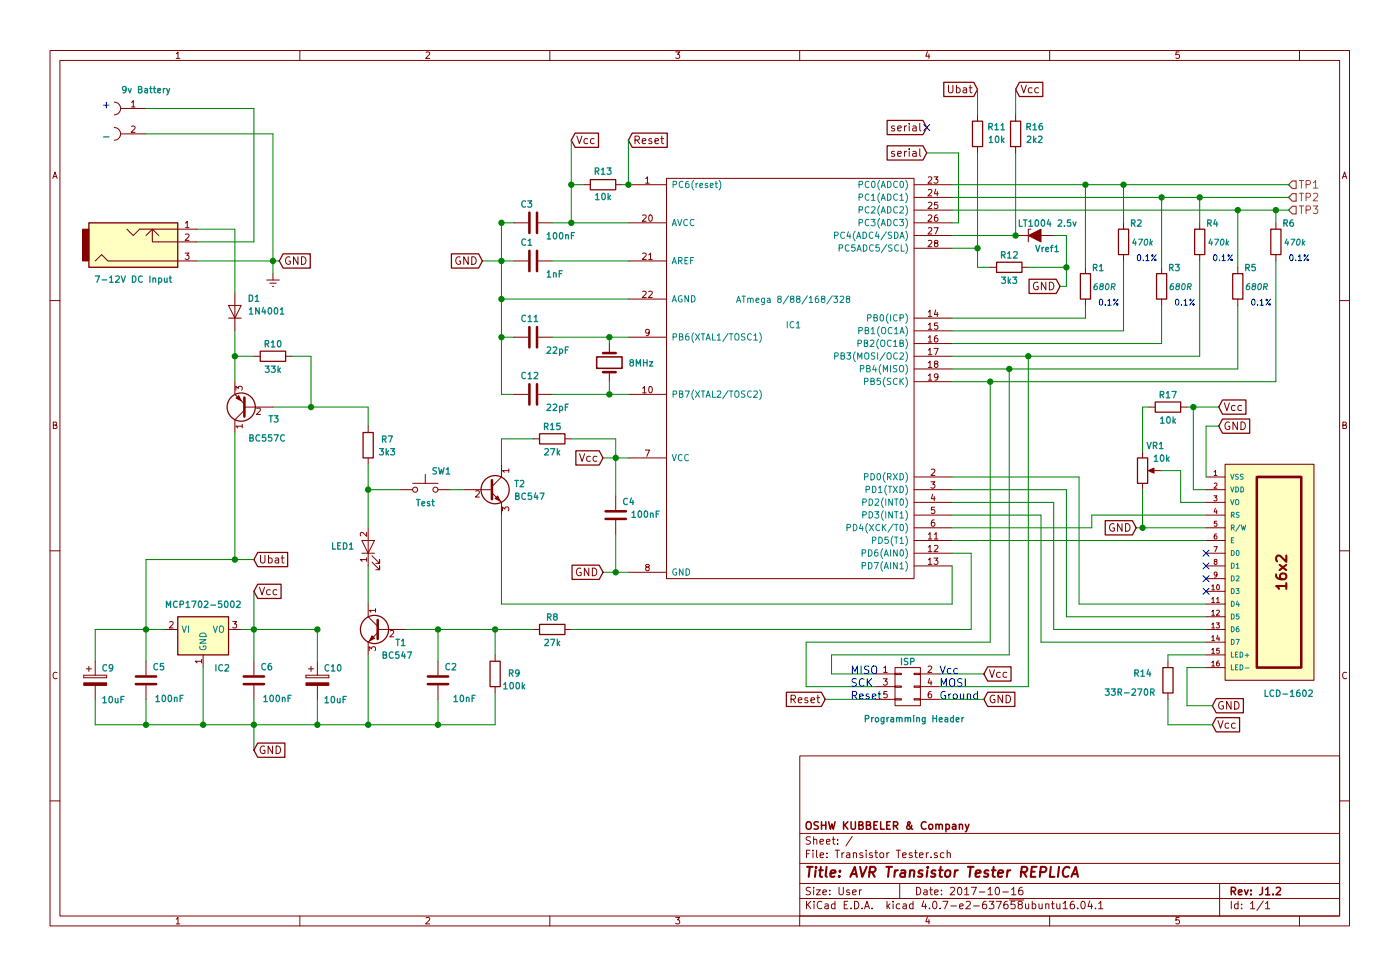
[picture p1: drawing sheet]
<svg xmlns="http://www.w3.org/2000/svg" width="280mm" height="195mm" viewBox="0 0 280 195" stroke-linecap="round" stroke-linejoin="round" font-family="sans-serif">
<g fill="none" stroke="#840000" stroke-width=".2">
<path d="M10 10.1h260v175h-260zM12 12.1h256v171h-256zM35.3 10.7l.3-.3v1.3M35.3 11.7h.7M60 10.1v2M85.2 10.5l.5-.1 .3 .3-.8 1h.8M110 10.1v2M135.2 10.4h.8l-.4 .5h.3l.1 .2-.1 .4-.2 .2-.5-.2M160 10.1v2M185.5 10.3l-.3 .9h.8M185.9 10.8v.9M189.8 17v1.3l.3 .3h.2l.4-.3v-1.3"/>
<path d="M191.4 17.6l.4-.1 .3 .3v.5l-.2 .2h-.5M191.4 17v1.6M192.7 17.6h.6l.1 1M193.4 17.9l-.5 .1a.3 .3 0 0 0-.2 .3 .3 .3 0 0 0 .2 .3l.5-.1M193.9 17.5h.6M194.1 17v1.4l.4 .2M204.3 17l.5 1.6 .5-1.6M206.5 17.6l-.5-.1-.3 .3v.5l.2 .2h.6M207.8 17.6l-.5-.1-.3 .3v.5l.2 .2h.6M210 10.1v2M235.9 10.4h-.6v.6l.1-.1h.5l.1 .5-.3 .3-.4-.2M260 10.1v2"/>
<path d="M10.6 35.7l.4-1.3 .4 1.3M10.7 35.3h.6M22.9 25.5a1.27 1.27 0 0 1 1.2 1.3 1.27 1.27 0 0 1-1.2 1.2M22.9 20.4a1.27 1.27 0 0 1 1.2 1.3 1.27 1.27 0 0 1-1.2 1.3M24.1 21.7h5.1M24.1 26.8h5.1M26.3 20.5l.4-.4v1.3M26.3 25.3l.5-.1 .2 .3-.8 1h.8M26.3 21.4h.7M115.4 27.2l.5 1.5 .5-1.5M116.8 36.9h1.3M117.6 27.8l-.5-.1-.3 .3v.4l.2 .2h.6"/>
<path d="M118.9 27.8l-.5-.1-.3 .3v.4l.2 .2h.6M123.2 36.9h1.3M125.7 36.9h7.6M127.1 28l.7-.1 .1-.2v-.4l-.3-.1h-.5v1.5M127.4 28l.5 .7M128.5 28.2l.7-.1v-.3l-.5-.1-.2 .2 .1 .7h.6M129.2 35.7l.3-.4v1.3M129.2 36.6h.7M130.4 27.8l-.4-.1-.2 .2 .1 .2 .5 .2v.3h-.6M131 28.2l.8-.1-.1-.3-.4-.1-.3 .2 .1 .7h.6M132.2 27.7h.6M132.4 27.2v1.3l.4 .2"/>
<path d="M133.3 35.7h49.6v80h-49.6zM178.9 30.3l-.3-.1-.2 .3v.2l.5 .1v.4h-.5M178.9 25.2h-.3l-.2 .2v.2l.5 .1v.4h-.5M179.6 30.7l.7-.1v-.3l-.5-.1-.2 .3 .1 .7h.6M179.6 25.7l.7-.2v-.3h-.5l-.2 .2 .1 .7h.6M181 25.2v1M181 30.2v1.1M181.4 30.2l-.4 .3M181.4 25.2l-.4 .3M181.9 29.7v.2M181.9 24.7v.1M181.9 25.2v1"/>
<path d="M181.9 30.2v1.1M182.7 30.3h.5l.1 1M182.7 25.2h.5l.1 1M182.9 36.9h7.6M182.9 39.5h7.6M183.3 30.6l-.5 .1a.3 .3 0 0 0-.2 .3 .3 .3 0 0 0 .2 .3l.5-.1M183.3 25.5l-.5 .1a.3 .3 0 0 0-.2 .3 .3 .3 0 0 0 .2 .3l.5-.1M184 29.7v1.4l.3 .2M184 24.7v1.3l.3 .2M185.7 35.4l.5-.1 .2 .4-.8 .9h.8M185.7 38l.5-.1 .2 .3-.8 1h.8M186.9 35.3h.8l-.5 .5 .4 .1v.6l-.2 .1-.5-.1"/>
<path d="M187.2 37.8l-.3 .9h.8M187.5 38.3v.9M195.6 23v1.2M195.6 29.3v1.3M203.2 23v1.2M203.2 29.3v1.3M268.6 35.7l.4-1.3 .4 1.3M268.7 35.3h.6M19 52.2l1.3-1.3 1.3 1.3h17.8M25.4 45.8l1.3 1.3 1.2-1.3h11.5M29.2 47.1l1.3-1.3 1.2 1.3M30.5 45.8v2.6h8.9"/>
<path d="M37 50.6h.8l-.4 .5 .4 .1v.5l-.2 .2-.6-.2M37.1 44.6l.4-.4v1.3M37.1 46.9l.5-.1 .2 .3-.8 .9h.8M37.1 45.5h.7M47 58.5v7.6M53.3 56h2.6M54 56.6h1.2M54.5 57.2h.2M54.6 54.7v1.3M58 51.4a.71 .71 0 0 0-.9 .7 .71 .71 0 0 0 .9 .7l.1-.6h-.3M59.6 51.3v1.5l-.9-1.5v1.5M60.3 51.3a.77 .77 0 0 1 .9 .8 .77 .77 0 0 1-.9 .7z"/>
<path d="M92.1 51.4a.71 .71 0 0 0-.9 .7 .71 .71 0 0 0 .9 .7l.1-.6h-.4M93.7 51.3v1.5l-.9-1.5v1.5M94.4 51.3a.77 .77 0 0 1 .9 .8 .77 .77 0 0 1-.9 .7zM102.9 44.5h2.8M102.9 52.2h2.8M107.7 44.5h2.8M107.7 52.2h2.8M125.7 44.5h7.6M125.7 52.2h7.6M125.7 59.8h7.6M128.6 43.1l.5-.1 .2 .3-.8 .9h.8M128.6 50.7l.5-.1 .2 .3-.8 1h.8"/>
<path d="M128.6 58.3l.5-.1 .2 .4-.8 .9h.8M129.8 50.9l.3-.3v1.3M129.8 58.3l.5-.1 .2 .4-.8 .9h.8M129.8 51.9h.7M129.9 43.1l.2-.1a.67 .67 0 0 1 .4 .6 .67 .67 0 0 1-.4 .6l-.3-.4zM182.9 44.5h7.6M182.9 42h7.6M182.9 47.1h7.6M182.9 49.6h7.6M185.7 40.5l.5-.1 .2 .4-.8 .9h.8M185.7 43.1l.5-.1 .2 .3-.8 .9h.8M185.7 45.6l.5-.1 .2 .4-.8 .9h.8"/>
<path d="M185.7 48.1l.5-.1 .2 .4-.8 .9h.8M186.9 45.5h.8l-.5 1.3M187.2 48.6l-.3-.2 .1-.3 .2-.1 .4 .1v.4l-.6 .1-.1 .2 .1 .4 .2 .1h.2l.3-.2-.1-.4-.2-.1M187.5 43h-.3l-.2 .3-.1 .7 .3 .2 .4-.1 .1-.4-.2-.2-.3-.1-.3 .3M187.6 40.4h-.6l-.1 .6 .2-.1 .5 .1v.6l-.2 .1-.5-.1M198.1 53.4h1.3M203.2 47.1h7.6M204.5 53.4h1.2M206.2 45.8h-.5v2.6M207.6 56.5a.71 .71 0 0 0-.9 .7 .71 .71 0 0 0 .9 .6l.1-.5h-.3M209.2 56.4v1.5l-.8-1.5v1.5M210 56.4a.77 .77 0 0 1 .9 .8 .77 .77 0 0 1-.9 .7z"/>
<path d="M217.2 53.4v1.3M217.2 59.8v1.3M224.8 44.5v1.3M224.8 50.9v1.3M232.4 53.4v1.3M232.4 59.8v1.3M240 44.5v1.3M240 50.9v1.3M247.6 53.4v1.3M247.6 59.8v1.3M255.3 44.5v1.3M255.3 50.9v1.3"/>
<path d="M10 60.1h2M45.7 61.1h2.6l-1.3 2.5zM45.7 63.6h2.6M47 76.3v2.5l1.9 1.9M47.2 78v-.8l.5 .4 .1-.3h.5l.2 .1-.2 .6M50.8 71.2h1.3M57.1 71.2h1.3M102.9 67.4h2.8M102.9 78.8h2.8M107.7 67.4h2.8M107.7 78.8h2.8M121.9 68.7v1.9"/>
<path d="M121.9 74.4v1.9M125.7 67.4h7.6M125.7 78.8h7.6M128.6 77.6l.3-.3v1.2M128.6 78.5h.7M129.9 66.4l-.2 .2h-.3l-.2-.2 .1-.5 .4-.1 .2 .3a.84 .84 0 0 1-.4 1h-.2M129.9 77.4l.2-.1a.67 .67 0 0 1 .4 .6 .67 .67 0 0 1-.4 .6l-.3-.5zM182.9 63.6h7.6M182.9 66.1h7.6M182.9 68.7h7.6M182.9 71.2h7.6M182.9 73.8h7.6"/>
<path d="M182.9 76.3h7.6M185.7 62.4l.4-.4v1.3M185.7 64.9l.4-.3v1.2M185.7 67.5l.4-.4v1.3M185.7 70l.4-.4v1.3M185.7 72.5l.4-.3v1.2M185.7 75.1l.4-.4v1.3M185.7 63.3h.7M185.7 65.8h.7M185.7 68.4h.7M185.7 70.9h.7M185.7 73.4h.7"/>
<path d="M185.7 76h.7M186.9 69.6h.8l-.5 1.3M187.2 72.7l-.3-.2 .1-.2 .2-.1 .4 .1v.3l-.6 .2-.1 .2 .1 .3 .2 .1h.2l.3-.2-.1-.4-.2-.1M187.2 61.9l-.3 1h.8M187.5 67.1h-.3l-.2 .3-.1 .7 .3 .3 .4-.2 .1-.4-.2-.2h-.3l-.3 .2M187.5 62.4v.9M187.6 64.6h-.6l-.1 .5 .2-.1 .5 .1v.6l-.2 .1-.5-.1M187.7 75.2l-.3 .3h-.2l-.3-.3 .1-.4 .4-.1 .3 .2a.84 .84 0 0 1-.4 1.1h-.3M268 60.1h2M10.7 85l.5-.1 .2-.2-.1-.2-.6-.1v1.3h.5l.2-.5-.3-.2M48.5 85.2h-1.3l.3 .3M48.5 84.8v.7"/>
<path d="M48.9 82l-1.9 1.9v2.6M48.9 81.4h5.7M51.4 81.7l.5-.1 .2 .3-.8 .9h.8M73.7 85.2v1.3M73.7 91.5v1.3M80 97.9h2.5M82.5 96.6h5.1M85.1 94.8v1.8M87.6 97.9h2.6M92.7 97.9h5.7M95.2 98.2l.5-.1 .2 .3-.8 1h.8M98.4 98.5l1.9 1.9v2.6"/>
<path d="M100.3 92.8v2.5l-1.9 1.9M101.8 94.1h-1.3l.4 .3M101.8 93.7v.7M106.7 87.7h1.2M113 87.7h1.3M116 90.7l.5 1.5 .5-1.5M118.1 91.3l-.4-.1-.3 .3v.4l.1 .2h.6M119.4 91.3l-.4-.1-.3 .3v.4l.1 .2h.6M123.2 99.2v2.7M125.7 91.5h7.6M129.1 90h.8l-.5 1.2M182.9 95.3h7.6"/>
<path d="M182.9 97.9h7.6M186.3 96.3h.7l-.4 .5 .4 .1v.5l-.2 .2-.5-.2M186.3 93.9l.5-.1 .2 .3-.7 .9h.7M186.6 98.8l-.3 .9h.8M186.9 99.3v.8M228.6 90.3v1.2M228.6 96.6v1.3M229.9 81.4h1.2M230.1 94.1h2.3M236.2 81.4h1.3M241.3 95.3h3.8M241.3 97.9h3.8"/>
<path d="M242.9 99.1h.6l-.3 .4 .3 .1v.4l-.2 .1-.4-.1M242.9 94.3l.3-.3v1M242.9 96.7l.4-.1 .2 .3-.6 .7h.6M242.9 95h.6M245 80.5l.5 1.6 .5-1.6M245.1 92.8h17.8v43.2h-17.8zM246 84.4a.71 .71 0 0 0-.9 .7 .71 .71 0 0 0 .9 .7v-.6h-.3M247.1 81.1l-.4-.1-.3 .3v.5l.1 .2h.6M247.6 84.3v1.6l-.9-1.6v1.6M248.3 84.3a.77 .77 0 0 1 .9 .8 .77 .77 0 0 1-.9 .8zM248.4 81.1l-.4-.1-.3 .3v.5l.1 .2h.6M268.7 85l.5-.1 .2-.2-.1-.2-.6-.1v1.3h.5l.2-.5-.3-.2"/>
<path d="M10 110.1h2M51.9 117.4l.5 1.5 .5-1.5M52.1 111v1.3l.3 .2h.3l.3-.2v-1.3M53.7 111.6l.5-.1 .3 .3v.5l-.2 .2h-.6M53.7 111v1.5M54.1 117.9h-.5l-.3 .3v.4l.2 .2h.6M55.1 111.6h.6l.1 .9M55.4 117.9h-.5l-.3 .3v.4l.2 .2h.6M55.8 111.9l-.6 .1a.3 .3 0 0 0-.2 .2 .3 .3 0 0 0 .2 .3h.6M56.3 111.5h.5M56.5 111v1.3l.3 .2M72.4 108h2.5l-1.2 2.6z"/>
<path d="M72.4 110.6h2.5M73.4 111.9h-1.3l.3 .3M73.4 106.4v.8l-1-.8-.3 .2 .1 .5M73.4 111.5v.7M73.7 105.5v7.6M74.4 112.4l1.5 1.5v-.8v.8h-.7M74.4 111.1l1.5 1.5v-.7v.7h-.7M100.5 102.1v-.8l.5 .5 .1-.4h.6l.1 .2-.1 .5M116.2 113.6a.71 .71 0 0 0-.9 .7 .71 .71 0 0 0 .9 .7l.1-.6h-.3M117.8 113.6v1.5l-.9-1.5v1.5M118.5 113.6a.77 .77 0 0 1 .9 .7 .77 .77 0 0 1-.9 .8zM123.2 104v2.8"/>
<path d="M125.7 114.4h7.6M129.4 113.3l-.2-.2v-.2l.2-.1 .4 .1v.3l-.5 .2-.1 .2v.4l.2 .1h.3l.2-.3-.1-.3-.1-.2M182.9 100.4h7.6M182.9 103h7.6M182.9 105.5h7.6M182.9 108h7.6M182.9 110.6h7.6M182.9 113.1h7.6M185.7 106.8l.4-.3v1.2M185.7 109.4l.4-.4v1.3M185.7 111.9l.4-.4v1.3M185.7 107.7h.7"/>
<path d="M185.7 110.3h.7M185.7 112.8h.7M186.9 111.5h.8l-.5 .5 .4 .1v.6l-.2 .1-.5-.1M186.9 103.9l-.3 .1-.2 .2-.1 .7 .3 .3 .4-.1v-.5l-.1-.1-.3-.1-.3 .2M186.9 106.8l.4-.3v1.2M186.9 109.1l.5-.1 .3 .4-.8 .9h.8M186.9 107.7h.8M187 101.4h-.6l-.1 .6 .2-.1 .5 .1v.5l-.2 .2-.5-.2M222.9 104.7a.71 .71 0 0 0-.9 .7 .71 .71 0 0 0 .9 .7l.1-.6h-.3M224.5 104.7v1.5l-.9-1.5v1.5M225.2 104.7a.77 .77 0 0 1 .9 .7 .77 .77 0 0 1-.9 .8zM241.3 100.4h3.8"/>
<path d="M241.3 103h3.8M241.3 105.5h3.8M241.3 108h3.8M241.3 110.6h3.8M241.3 113.1h3.8M241.3 115.7h3.8M241.3 118.2h3.8M242.4 117.2l.3-.3v1M242.4 119.7l.3-.3v1M242.4 117.9h.6M242.9 109.3h.6l-.4 1M243.1 112.2l-.2-.1 .1-.2h.4l.1 .2-.6 .3 .2 .4 .4-.1v-.4l-.2-.1"/>
<path d="M243.2 101.6l-.3 .7h.6M243.4 106.7l-.3 .1-.2 .7 .2 .2 .4-.1-.1-.4-.3-.1-.2 .2M243.4 119.7l.3-.3v1M243.4 102v.7M243.5 104.2h-.5l-.1 .5 .5-.1 .1 .5-.2 .1-.4-.1M243.5 114.8l-.2 .2-.3-.1v-.5l.3-.1 .2 .2v.6l-.5 .3M243.5 117l.1-.1a.55 .55 0 0 1 .4 .5 .55 .55 0 0 1-.4 .5l-.2-.4zM268 110.1h2M11.4 134.5a.62 .62 0 0 0-.8 .4 .62 .62 0 0 0 .6 .8l.2-.2M16.8 135v.5zM16.8 135.5h4.5zM16.8 135h4.5z"/>
<path d="M17.3 133.7h1M17.8 133.2v1M19 132.2v2.8M19 137v2.8M21.3 135v.5zM29.2 132.2v2.8M29.2 137v2.8M33 125.8h2.6M33.9 124.3l.5-.1 .2 .4-.7 .9h.7M40.3 132.2h-1.2l.3 .3M40.3 131.8v.7M40.6 130.9v2.5"/>
<path d="M45.7 125.8h2.6M46.6 124.2h.7l-.4 .5 .4 .1v.6l-.2 .1-.5-.1M50.8 132.2v2.8M50.8 137v2.8M61.2 135v.5zM61.2 135.5h4.6zM61.2 135h4.6zM61.7 133.7h1M62.2 133.2v1M63.5 132.2v2.8M63.5 137v2.8M65.8 135v.5z"/>
<path d="M73.7 120.7v2.6l1.9 1.9M73.9 130.1v-.8l.4 .4 .1-.4h.6l.1 .2-.1 .6M75.1 122h-1.2l.3 .4M75.1 121.7v.7M75.6 126.5l-1.9 1.9v2.5M75.6 125.8h5.7M78.1 126.1l.4-.1 .3 .4-.8 .9h.8M87.6 132.2v2.8M87.6 137v2.8M99.1 130.9v1.3M99.1 137.3v1.2M106.7 125.8h1.2"/>
<path d="M113 125.8h1.3M158.3 139.8l.7-.1 .2-.2-.1-.4-.2-.1h-.6v1.5M158.6 139.8l.6 .7M159.7 140l.8-.2-.1-.3h-.5l-.2 .2 .1 .7h.6M161.6 139.5h-.4l-.2 .2 .1 .2 .5 .1v.4h-.6M162.3 140l.7-.2-.1-.3h-.4l-.2 .2v.7h.6M163.4 139.5h.6M163.6 139v1.3l.4 .2M175.3 134.7h3.8M175.3 137.3h3.8M175.3 139.8h3.8M176.7 135.7h.8l-.4 .5 .4 .1v.5l-.2 .1-.6-.1"/>
<path d="M176.8 133.5l.4-.4v1.3M176.8 134.4h.7M177.5 138.2h-.6l-.1 .6 .2-.1 .5 .1v.6l-.2 .1-.5-.1M179.1 139.7h1.2v.2h-1.2zM179.1 137.1h1.2v.3h-1.2zM179.1 134.6h1.2v.2h-1.2zM179.1 133.4h5v7.7h-5zM182.9 139.7h1.2v.2h-1.2zM182.9 137.1h1.2v.3h-1.2zM182.9 134.6h1.2v.2h-1.2zM184.1 134.7h3.9M184.1 137.3h3.9"/>
<path d="M184.1 139.8h3.9M185.7 133.2l.5-.1 .2 .4-.8 .9h.8M186 135.6l-.3 .9h.8M186.3 138.2l-.4 .1-.1 .2-.1 .7 .2 .3 .5-.1v-.5l-.1-.2h-.4l-.2 .2M186.3 136.1v.8M198 133.9l.5 1.5 .5-1.5M199 139a.71 .71 0 0 0-.9 .7 .71 .71 0 0 0 .9 .7l.1-.6h-.3M200.1 134.5l-.4-.1-.3 .3v.4l.1 .2h.6M200.6 139v1.5l-.9-1.5v1.5M201.3 139a.77 .77 0 0 1 .9 .7 .77 .77 0 0 1-.9 .8zM201.4 134.5l-.4-.1-.3 .3v.4l.1 .2h.6M233.7 132.2v1.2"/>
<path d="M233.7 138.5v1.3M241.3 125.8h3.8M241.3 120.7h3.8M241.3 123.3h3.8M241.3 128.4h3.8M241.3 130.9h3.8M241.3 133.4h3.8M242.4 122.3l.3-.3v1M242.4 124.8l.3-.3v1M242.4 127.3l.3-.3v1.1M242.4 129.9l.3-.3v1M242.4 132.4l.3-.3v1"/>
<path d="M242.4 120.4h.6M242.4 123h.6M242.4 125.5h.6M242.4 128.1h.6M242.4 130.6h.6M242.4 133.1h.6M243.4 124.5h.6l-.4 .4 .3 .1v.4l-.1 .1-.4-.1M243.4 122.1l.4-.1 .2 .3-.6 .7h.6M243.4 120.4h.6M243.6 127l-.2 .7h.6M243.9 132.1l-.4 .1-.1 .7 .2 .2 .3-.1v-.4l-.3-.1-.2 .2M243.9 127.4v.7"/>
<path d="M243.9 129.6h-.4l-.1 .5 .5-.1v.5l-.1 .1-.4-.1M269.4 134.5a.62 .62 0 0 0-.8 .4 .62 .62 0 0 0 .6 .8l.2-.2M52.9 149.2a.71 .71 0 0 0-.9 .7 .71 .71 0 0 0 .9 .7l.1-.6h-.3M54.5 149.1v1.5l-.9-1.5v1.5M55.2 149.1a.77 .77 0 0 1 .9 .8 .77 .77 0 0 1-.9 .7zM160 151.1h108v32h-108zM243.7 144l.5 1.6 .5-1.6M244.7 140.3a.71 .71 0 0 0-.9 .7 .71 .71 0 0 0 .9 .7l.1-.6h-.3M245.8 144.6l-.4-.1-.3 .3v.5l.2 .2h.5M246.3 140.2v1.5l-.9-1.5v1.5M247 140.2a.77 .77 0 0 1 .9 .8 .77 .77 0 0 1-.9 .7zM247.1 144.6l-.4-.1-.3 .3v.5l.2 .2h.5"/>
<path d="M10 160.1h2M160 179.6h108M160 176.6h108M160 172.6h108M160 166.6h108M161.4 170.7h.5M162.1 169.9h-.7v1.5M162.2 177.4h-.6l-.3 .2 .1 .3 .7 .4v.4l-.2 .2-.6-.1M162.2 167.3l-.6-.1-.3 .3 .1 .3 .7 .4v.4l-.2 .1h-.6M162.7 169.9v.2M162.7 170.4v1M162.8 177.4v.1"/>
<path d="M162.8 167.9l.2-.1h.4v.9M162.8 167.2v1.5M162.8 177.9v1M163.3 177.9h.8l-.8 1h.8M163.4 169.9v1.3l.2 .2M164.1 168.3l.7-.2-.1-.3h-.4l-.2 .2v.7h.6M164.1 171l.7-.2-.1-.3-.4-.1-.2 .3 .1 .7h.5M164.6 178.4l.8-.2-.1-.3h-.4l-.3 .2 .1 .7h.6M165.4 168.3l.7-.2-.1-.3h-.4l-.2 .2v.7h.6M165.5 171.3v.1M165.5 170.5v.2M166 178.7v.2"/>
<path d="M166 177.9v.2M166.5 167.8h.6M166.7 167.2v1.3l.4 .2M167.1 169.9h.8M167.5 169.9v1.5M167.6 168.6v.1M167.6 167.8v.2M167.9 177.4v1.2l.2 .3h.4l.2-.3v-1.2M168.5 170.4v1M168.9 170.4l-.4 .3M169.4 170.5h.6v.9M170 177.9a.37 .37 0 0 0-.6 .2v.2l.6 .1v.2l-.2 .3-.4-.1"/>
<path d="M170 170.8l-.5 .1-.2 .2 .2 .3h.5M170.5 167.2l-1.3 1.9M170.6 178.4l.7-.2-.1-.3h-.4l-.2 .2 .1 .7h.5M170.7 170.6l.2-.2 .4 .1 .1 .9M170.7 170.4v1M172 177.9v1M172.4 177.9l-.4 .2M172.6 170.5a.37 .37 0 0 0-.6 .2l.1 .2 .5 .1 .1 .2-.3 .2h-.4M173.3 169.9v.2M173.3 170.4v1M174.5 170.5a.37 .37 0 0 0-.6 .2l.1 .2 .5 .1 .1 .2-.2 .2h-.5M175 170.4h.6"/>
<path d="M175.2 169.9v1.3l.4 .2M176.1 170.6l.2-.2 .4 .2 .1 .6-.1 .2h-.4l-.2-.1zM177.4 170.4v1M177.9 170.4l-.5 .3M179.3 169.9h.9M179.7 169.9v1.5M180 176.6v3M180.6 171l.7-.2v-.3l-.5-.1-.2 .3 .1 .7h.6M182.5 170.5a.37 .37 0 0 0-.6 .2l.1 .2 .5 .1v.2l-.2 .2h-.4M183 170.4h.5M183.2 169.9v1.3l.3 .2M183.4 177.4a.76 .76 0 0 1 .8 .7 .76 .76 0 0 1-.8 .8z"/>
<path d="M184 171l.7-.2-.1-.3-.4-.1-.2 .3v.7h.6M184.9 177.9h.5l.1 1M185.3 170.4v1M185.5 178.2l-.5 .1-.2 .2 .2 .4 .5-.1M185.8 170.4l-.5 .3M186 177.9h.6M186.2 177.4v1.3l.4 .2M186.3 171.3v.1M187 178.4l.7-.2v-.3h-.5l-.2 .2 .1 .7h.6M187.5 170.5a.37 .37 0 0 0-.6 .2l.1 .2 .5 .1 .1 .2-.2 .2h-.5M188.4 178.7v.2M188.4 177.9v.2"/>
<path d="M188.8 170.5l-.4-.1-.3 .3 .1 .6 .2 .1h.4M189.5 170.6l.2-.2 .4 .1v.9M189.5 169.9v1.5M190.1 177.5l.6-.1 .3 .4-.9 1.1h.9M191.7 177.5l.2-.1a.8 .8 0 0 1 .5 .7 .8 .8 0 0 1-.5 .8l-.2-.2-.1-.4zM193 177.8l.4-.4v1.5M193 178.9h.9M194.3 177.4h1.1l-.7 1.5M195.9 178.3h1.2M197.7 177.8l.4-.4v1.5M197.7 178.9h.9M199.3 177.5l.2-.1a.8 .8 0 0 1 .5 .7 .8 .8 0 0 1-.5 .8l-.2-.2-.2-.4z"/>
<path d="M200.6 178.3h1.2M202 179.9h2.8M202.4 177.8l.4-.4v1.5M202.4 178.9h.9M204.5 177.4h-.4a1.11 1.11 0 0 0-.1 1.4l.4 .1 .2-.2 .1-.5-.3-.3-.4 .1-.2 .2M244 176.6v6.5M268 160.1h2M35.3 183.7l.3-.3v1.3M35.3 184.7h.7M60 183.1v2M85.2 183.5l.5-.1 .3 .3-.8 1h.8M110 183.1v2"/>
<path d="M135.2 183.4h.8l-.4 .5h.3l.1 .2-.1 .4-.2 .2-.5-.2M160 183.1v2M161.4 180.2v1.4M161.6 180.8l.6 .8M162.2 180.2l-.8 .8M162.9 180.2v.1M162.9 180.7v.9M164.4 180.3a.71 .71 0 0 0-1 .5 .71 .71 0 0 0 .8 .8l.2-.1M165.1 180.7h.6v.9M165.7 181l-.5 .1-.2 .2 .2 .3h.5M167.1 180.7h-.5l-.3 .2 .1 .6 .2 .1h.5M167.1 180.2v1.4"/>
<path d="M168.9 180.9h.5M169.6 180.2h-.7v1.4h.7M170.3 181.5v.1M171 180.2a.76 .76 0 0 1 .8 .7 .76 .76 0 0 1-.8 .7zM172.5 181.5v.1M173 181.6l.5-1.4 .5 1.4M173.1 181.2h.7M174.5 181.5v.1M177.5 180.2v1.4M177.6 181.1l.5 .5M178.1 180.7l-.6 .5M178.7 180.2v.1"/>
<path d="M178.7 180.7v.9M180 180.7h-.4l-.3 .2 .1 .6 .2 .1h.4M180.7 180.7h.6v.9M181.3 181l-.5 .1-.2 .2 .2 .3h.5M182.7 180.7h-.5l-.2 .2v.6l.2 .1h.5M182.7 180.2v1.4M184.8 180.1l-.3 1.1h.9M185.2 180.7v.9M185.5 183.3l-.3 .9h.8M185.9 183.8v.9M186 181.5v.1M186.7 180.3l.2-.1a.8 .8 0 0 1 .6 .7 .8 .8 0 0 1-.6 .7l-.2-.1-.1-.4z"/>
<path d="M188.1 181.5v.1M188.6 180.2h1.1l-.7 1.4M190.2 181.1h1.2M192 181.2l.7-.2v-.3h-.5l-.2 .2 .1 .7h.6M193.3 180.3l.6-.1 .3 .4-1 1h1M194.8 181.1h1.1M197.3 180.2h-.5a1.11 1.11 0 0 0-.1 1.4h.5l.2-.1v-.5l-.2-.3-.5 .1-.1 .2M197.9 180.2h1l-.6 .5 .5 .2v.6l-.2 .1-.7-.1M199.3 180.2h1.1l-.7 1.4M201.5 180.2h-.4a1.11 1.11 0 0 0-.1 1.4h.4l.2-.1 .1-.5-.3-.3-.4 .1-.2 .2M203 180.2h-.7v.7l.2-.2 .5 .1 .1 .2-.1 .5-.2 .1-.5-.1M204 180.8l-.3-.3 .1-.2 .2-.1h.4l.1 .2v.3l-.5 .1-.3 .3v.3l.3 .2h.3l.2-.2v-.3l-.2-.3"/>
<path d="M205.2 180.7l.1 .9h.3l.2-.1M205.8 180.7v.9M206.5 180.7h.5l.2 .2-.1 .7h-.6M206.5 180.2v1.4M207.9 180.7v.9h.4l.2-.1M208.5 180.7v.9M209.2 180.8l.2-.1h.4l.1 .9M209.2 180.7v.9M210 183.1v2M210.4 180.7h.5M210.6 180.2v1.2l.3 .2M211.4 180.7l.1 .9h.4l.2-.1"/>
<path d="M212.1 180.7v.9M212.7 180.6l.4-.4v1.4M212.7 181.6h.9M214.8 180.2h-.4a1.11 1.11 0 0 0-.1 1.4h.4l.2-.1 .1-.5-.3-.3-.4 .1-.2 .2M215.6 181.5v.1M216.4 180.3l.2-.1a.8 .8 0 0 1 .5 .7 .8 .8 0 0 1-.5 .7l-.2-.1-.1-.4zM218 180.1l-.3 1.1h.9M218.4 180.7v.9M219.2 181.5v.1M219.8 180.6l.4-.4v1.4M219.8 181.6h.9M235.9 183.4h-.6v.6l.1-.1h.5l.1 .5-.3 .3-.4-.2"/>
<path d="M246.4 180.2v1.4M247.7 180.7h-.4l-.3 .2 .1 .6 .2 .1h.4M247.7 180.2v1.4M248.4 181.5v.1M248.4 180.7v.2M250.2 180.6l.4-.4v1.4M250.2 181.6h.9M252.8 180.1l-1.3 1.9M253.2 180.6l.4-.4v1.4M253.2 181.6h.9M260 183.1v2"/>
<circle cx="83.1" cy="97.9" r=".51"/>
<circle cx="87.1" cy="97.9" r=".51"/>
</g>
<g fill="none" stroke="#840000" stroke-width=".3">
<path d="M119.4 71.3h5.1v2.3h-5.1zM161.4 164.5l.2-.2a.53 .53 0 0 1 .7 .5v.5a.51 .51 0 0 1-.8 .4 1.05 1.05 0 0 1-.1-1.2zM163.7 164.3h-.6l-.2 .2v.3l.8 .4v.4l-.3 .1h-.5M164.4 164.3v1.4M164.4 165h.8M165.2 164.3v1.4M165.8 164.3l.3 1.4 .3-1 .3 1 .4-1.4M168.8 164.3v1.4M169 164.9l.6 .8M169.6 164.3l-.8 .8M170.3 164.3v1.2l.3 .2h.3l.2-.2v-1.2M171.9 165l.7-.2v-.4l-.2-.1h-.5v1.4h.5l.2-.1 .1-.3-.3-.3"/>
<path d="M173.4 165l.7-.2v-.4l-.2-.1h-.5v1.4h.5l.2-.1 .1-.3-.3-.3M174.9 165h.5M175.6 164.3h-.7v1.4h.7M176.2 164.3v1.4h.7M177.4 165h.5M178.1 164.3h-.7v1.4h.7M178.8 165h.7l.1-.2v-.4l-.3-.1h-.5v1.4M179.1 165l.5 .7M182.4 165l-.3 .6a.41 .41 0 0 1-.6 0 .41 .41 0 0 1 .1-.6l.5-.5-.2-.2h-.2a1.46 1.46 0 0 0 .9 1.4M185.3 164.4a.71 .71 0 0 0-1 .5 .71 .71 0 0 0 .7 .8l.3-.1M185.9 164.9l.2-.1 .4 .1 .1 .6-.1 .2h-.4l-.2-.1zM187.2 164.9l.3-.1h.3l.1 .9"/>
<path d="M187.2 164.8v.9M187.9 165a.36 .36 0 0 1 .3-.3 .36 .36 0 0 1 .3 .3v.7M189.3 164.8h.4l.3 .2-.2 .7h-.5M189.3 164.8v1.5M190.6 164.8h.6v.9M191.2 165.1l-.4 .1-.3 .2 .3 .3h.4M191.9 164.9l.3-.1h.3l.1 .9M191.9 164.8v.9M193.1 164.8l.4 .9M193.9 164.8l-.5 1.3-.3 .2M246.4 178.1h.7l.1-.2-.1-.4-.2-.1h-.5v1.5M246.7 178.1l.5 .8"/>
<path d="M247.8 178.4l.7-.2-.1-.3h-.4l-.2 .2 .1 .7h.5M249 177.9l.4 1 .3-1M250.3 178.7v.2M250.3 177.9v.2M252.6 177.4v1a.51 .51 0 0 1-.6 .5M253.2 177.8l.4-.4v1.5M253.2 178.9h.9M254.7 178.7v.2M255.3 177.5l.6-.1 .3 .4-.9 1.1h.9"/>
</g>
<g fill="none" stroke="#840000" stroke-width=".41">
<path d="M255.3 114.8a.8 .8 0 0 0 .9 1l1-.1 .2-.3v-.4l-.2-.3-.7-.1-.3 .2-.1 .6 .4 .4M256 112.9l1.4 1.1M257.4 117.1h-2.1l.6 .6M257.4 111v1.3l-1.2-1.2a.54 .54 0 0 0-.9 .3v.5l.2 .3M257.4 116.5v1.2M257.4 112.9l-1.4 1.1M161.5 173.3h1.1M162 173.3l-.2 2M163.2 174l-.2 1.3M163.3 173.3l-.1 .2 .2-.1-.1-.1-.1 .2M163.9 174h.7M164.2 173.3l-.2 1.7 .1 .2 .4 .1"/>
<path d="M165.4 173.3l-.2 1.7 .2 .3M166.2 174.6l1-.2-.1-.4h-.6l-.3 .2v1l.2 .1 .6-.1M167.9 175.1l.1 .1-.1 .1-.1-.1 .1-.1v.2M168.1 174l-.1 .2-.1-.1 .2-.1-.1 .2M170.1 175.3l.9-2 .4 2M170.4 174.7h.9M172.1 173.3l.4 2 .9-2M174 174.3l.9-.1a.56 .56 0 0 0 .1-.8l-.9-.1-.2 2M174.4 174.3l.6 1M177.3 173.3h1.2M177.9 173.3l-.2 2M179.1 174l-.2 1.3"/>
<path d="M179.6 174h-.4l-.2 .3M180.3 174h.8l-.1 1.3M181.1 174.4l-.7 .1a.4 .4 0 0 0-.3 .4 .4 .4 0 0 0 .2 .4l.7-.1M182.1 174.1l.3-.1h.5l-.1 1.3M182.1 174l-.1 1.3M184.6 174h-.5l-.3 .3 .2 .3 .5 .1 .1 .3-.2 .2-.1 .1-.6-.1M185.5 174l-.1 1.3M185.6 173.3v.2l.1-.1-.1-.1v.2M187.2 174h-.5l-.3 .3 .2 .3 .5 .1v.3l-.1 .2-.2 .1-.5-.1M187.9 174h.7M188.2 173.3l-.2 1.7 .1 .2 .4 .1M189.3 174.1l.3-.1h.4l.2 .3-.1 .6a.54 .54 0 0 1-.5 .4 .54 .54 0 0 1-.5-.4z"/>
<path d="M191.1 174l-.2 1.3M191.6 174h-.3l-.3 .3M193.6 173.3h1.2M194.2 173.3l-.2 2M195.2 174.6l1-.2-.1-.4h-.7l-.3 1 .3 .3 .6-.1M197.8 174h-.5l-.3 .3 .2 .3 .5 .1v.3l-.1 .2-.2 .1-.6-.1M198.5 174h.7M198.8 173.3l-.2 1.7 .1 .2 .4 .1M199.7 174.6l1-.2-.1-.4h-.5l-.4 .2v1l.2 .1 .6-.1M201.6 174l-.2 1.3M202.2 174h-.4l-.3 .3M204.3 174.3l1-.1a.56 .56 0 0 0 .1-.8l-1-.1-.2 2"/>
<path d="M204.8 174.3l.6 1M206.3 174.2h.7M207.4 173.3h-.9l-.3 2h1M208.1 174.3l1-.1a.56 .56 0 0 0 .1-.8l-.9-.1-.3 2M210.3 173.3l-.3 2h1M211.9 173.3l-.2 2M214 173.5a.87 .87 0 0 0-1 0 .87 .87 0 0 0-.4 .9 .69 .69 0 0 0 .3 .8 .69 .69 0 0 0 .9-.1M214.4 175.3l.8-2 .5 2M214.6 174.7h.9"/>
</g>
<g fill="none" stroke="#008484" stroke-width=".2">
<path d="M134.7 36.9l.6-.1v-.5l-.6-.1v1.3M136.7 36.3a.61 .61 0 0 0-.9 .5 .61 .61 0 0 0 .6 .7l.3-.1M137.7 36.2l-.3 .1-.2 .2v.8l.2 .2 .4-.1 .1-.5-.2-.1-.3-.1-.2 .2M138.8 36a1.51 1.51 0 0 0 0 2M139.3 36.6v.9M139.6 36.6l-.3 .3M140 37.1l.6-.2-.1-.2-.3-.1-.2 .2 .1 .6h.4M141.6 36.7l-.3-.1-.2 .2v.2l.5 .1v.3h-.5M142.1 37.1l.6-.2-.1-.2-.3-.1-.2 .2 .1 .6h.4M143.1 36.6h.5M143.3 36.2v1.1l.3 .2M143.9 36a1.51 1.51 0 0 1 0 2"/>
<path d="M171.9 36.9l.6-.1v-.5l-.6-.1v1.3M171.9 39.4h.6v-.5l-.6-.1v1.2M173.9 36.3a.61 .61 0 0 0-.9 .5 .61 .61 0 0 0 .6 .7l.3-.1M173.9 38.9a.61 .61 0 0 0-.9 .4 .61 .61 0 0 0 .6 .7l.3-.1M174.4 39.1l.3-.3v1.2M174.5 36.3l.2-.1a.67 .67 0 0 1 .4 .7 .67 .67 0 0 1-.4 .6l-.3-.5zM176 36a1.51 1.51 0 0 0 0 2M176 38.6a1.51 1.51 0 0 0 0 1.9M176.3 37.5l.4-1.3 .4 1.3M176.4 37.1h.6M176.4 39.7h.6M177.6 36.2a.64 .64 0 0 1 .7 .7 .64 .64 0 0 1-.7 .6z"/>
<path d="M177.6 38.8a.64 .64 0 0 1 .7 .6 .64 .64 0 0 1-.7 .6zM179.6 36.3a.61 .61 0 0 0-.9 .5 .61 .61 0 0 0 .6 .7l.3-.1M179.6 38.9a.61 .61 0 0 0-.9 .4 .61 .61 0 0 0 .6 .7l.3-.1M180.1 39.1l.3-.3v1.2M180.2 36.3l.1-.1a.67 .67 0 0 1 .5 .7 .67 .67 0 0 1-.5 .6l-.2-.5zM181.2 36a1.51 1.51 0 0 1 0 2M181.2 38.6a1.51 1.51 0 0 1 0 1.9M134.5 45.1l.4-1.2 .4 1.2M134.5 52.7l.4-1.2 .4 1.2M134.6 44.7h.6M134.6 52.4h.6M134.6 60h.6"/>
<path d="M135.6 43.9l.4 1.2 .4-1.2M135.8 52.1h.6v-.5l-.6-.1v1.2M136.1 52.1l.4 .6M136.4 59.1a.59 .59 0 0 0-.7 .6 .59 .59 0 0 0 .7 .6l.1-.5h-.3M137 52.1h.5M137.6 44a.61 .61 0 0 0-.9 .4 .61 .61 0 0 0 .6 .7l.3-.1M137.6 51.5h-.6v1.2h.6M137.7 59.1v1.3l-.7-1.3v1.3M138.2 52.1h.4M138.4 59.1a.64 .64 0 0 1 .7 .6 .64 .64 0 0 1-.7 .7zM138.8 51.5h-.6v1.2M138.8 44a.61 .61 0 0 0-.8 .4 .61 .61 0 0 0 .6 .7l.2-.1"/>
<path d="M148.5 59.2h.7M148.8 59.2v1.3M149.6 59.7l.2-.1 .3 .1v.8M149.6 59.6v.9M150.1 59.8l.2-.2 .3 .1 .1 .8M152.9 59.6v1.2h-.5M152.9 59.7l-.3-.1-.3 .3 .2 .5h.4M153.5 59.7h.5l.1 .8M154.1 59.9l-.6 .3 .2 .3 .4-.1M155.8 59.7l-.2-.2 .1-.2 .1-.1 .5 .1v.3l-.6 .2-.1 .2 .1 .3 .1 .2h.3l.2-.3v-.3l-.2-.2M157.8 59.1l-1.1 1.7M158.4 59.7l-.3-.2 .1-.3 .6 .1v.3l-.6 .2-.1 .2 .1 .3 .2 .2h.2l.3-.3-.1-.3-.2-.2"/>
<path d="M159.6 59.7l-.2-.2v-.2l.2-.1 .4 .1v.3l-.5 .2-.1 .2v.3l.2 .2h.2l.3-.3-.1-.3-.2-.2M161.5 59.1l-1 1.7M161.9 59.6l.4-.4v1.3M163.7 59.2h-.4l-.1 .3-.1 .7 .2 .3 .5-.2v-.4l-.1-.2h-.4l-.2 .2M164.6 59.7l-.3-.2 .1-.2 .2-.1 .4 .1v.3l-.6 .2-.1 .2 .1 .3 .2 .2h.2l.2-.3v-.3l-.2-.2M166.5 59.1l-1.1 1.7M166.8 59.2h.8l-.4 .5 .3 .1v.5l-.1 .2-.6-.2M167 47.1l.6-.1v-.5l-.6-.1v1.3M167.9 49.6l.6-.1 .1-.5-.7-.1v1.3M168.1 59.3l.5-.1 .2 .4-.8 .9h.8M169 46.5a.61 .61 0 0 0-.9 .4 .61 .61 0 0 0 .6 .8l.3-.2M169.5 59.7l-.2-.2 .1-.3 .6 .1v.3l-.6 .2-.1 .2 .1 .3 .1 .2h.3l.2-.3v-.3l-.2-.2"/>
<path d="M169.7 46.3l-.2 .9h.7M169.9 49a.61 .61 0 0 0-.8 .5 .61 .61 0 0 0 .5 .7l.3-.1M170.1 46.8v.9M171 48.9h-.6v.6l.2-.1 .4 .1v.6l-.1 .1-.5-.1M171.1 46.2a1.51 1.51 0 0 0 0 1.9M171.4 47.7l.4-1.3 .4 1.3M171.5 50.2l.4-1.3 .4 1.3M171.5 47.3h.6M171.6 49.8h.6M171.9 42l.6-.1v-.5l-.6-.1v1.3M171.9 44.5l.6-.1v-.4l-.6-.1v1.2M172.7 46.4a.64 .64 0 0 1 .7 .6 .64 .64 0 0 1-.7 .7z"/>
<path d="M172.7 48.9a.64 .64 0 0 1 .8 .7 .64 .64 0 0 1-.8 .6zM173.9 41.4a.61 .61 0 0 0-.9 .5 .61 .61 0 0 0 .6 .7l.3-.1M173.9 44a.61 .61 0 0 0-.9 .4 .61 .61 0 0 0 .6 .7l.3-.1M174.3 43.9h.8l-.4 .4 .3 .1v.6l-.1 .1-.6-.1M174.4 41.4l.5-.1 .2 .4-.8 .9h.8M174.4 40h.7M174.7 46.5a.61 .61 0 0 0-.9 .4 .61 .61 0 0 0 .6 .8l.3-.2M174.7 49a.61 .61 0 0 0-.8 .5 .61 .61 0 0 0 .6 .7l.2-.1M175.4 46.3l-.2 .9h.7M175.7 46.8v.9M175.9 48.9h-.6l-.1 .6 .2-.1 .5 .1v.6l-.2 .1-.5-.1M176 41.1a1.51 1.51 0 0 0 0 2"/>
<path d="M176 43.7a1.51 1.51 0 0 0 0 1.9M176.3 40l.4-1.2 .4 1.2M176.3 42.6l.4-1.3 .4 1.3M176.3 45.1l.4-1.2 .4 1.2M176.4 44.7h.6M176.4 42.2h.6M177.3 46.3l-1 1.7M177.4 48.9l-1.1 1.6M177.6 41.3a.64 .64 0 0 1 .7 .6 .64 .64 0 0 1-.7 .7zM177.6 43.9a.64 .64 0 0 1 .7 .6 .64 .64 0 0 1-.7 .6zM178.4 46.4h-.6l-.1 .5a.54 .54 0 0 1 .7 .6l-.2 .2-.5-.1M178.5 49h-.6l-.1 .4a.54 .54 0 0 1 .6 .7l-.1 .1-.5-.1"/>
<path d="M179 46.4a.64 .64 0 0 1 .7 .6 .64 .64 0 0 1-.7 .7zM179.6 41.4a.61 .61 0 0 0-.9 .5 .61 .61 0 0 0 .6 .7l.3-.1M179.6 44a.61 .61 0 0 0-.9 .4 .61 .61 0 0 0 .6 .7l.3-.1M179.8 49a.61 .61 0 0 0-.9 .5 .61 .61 0 0 0 .6 .7l.3-.1M180 43.9h.8l-.5 .4 .4 .1v.6l-.2 .1-.5-.1M180.1 41.4l.4-.1 .3 .4-.8 .9h.8M180.1 47.7l.4-1.3 .4 1.3M180.1 40h.7M180.2 47.3h.6M180.3 48.9v1.3h.6M181.2 41.1a1.51 1.51 0 0 1 0 2M181.2 43.7a1.51 1.51 0 0 1 0 1.9"/>
<path d="M181.2 46.2a1.51 1.51 0 0 1 0 1.9M181.2 48.7a1.51 1.51 0 0 1 0 2M134.5 60.4l.4-1.3 .4 1.3M134.7 67.4l.6-.1v-.5l-.6-.1v1.3M134.7 78.8l.6-.1v-.5l-.6-.1v1.3M135.9 67.3l.7-.1v-.4l-.7-.1v1.3h.5l.3-.4-.3-.3M135.9 78.7l.7-.1v-.4l-.7-.1v1.3h.5l.3-.4-.3-.3M137.1 78.1h.8l-.5 1.3M137.7 66.7l-.3 .1-.2 .2v.7l.2 .3 .4-.1 .1-.5-.2-.2h-.3l-.2 .2M138.8 66.5a1.51 1.51 0 0 0 0 2M138.8 77.9a1.51 1.51 0 0 0 0 2M139.1 66.7l.9 1.3"/>
<path d="M139.1 78.1l.9 1.3M140 66.7l-.9 1.3M140 78.1l-.9 1.3M140.3 66.7h.7M140.3 78.1h.7M140.7 66.7v1.3M140.7 78.1v1.3M141.3 68l.4-1.3 .4 1.3M141.3 79.4l.4-1.3 .4 1.3M141.4 67.6h.6M141.4 79h.6M142.5 66.7v1.3h.7"/>
<path d="M142.5 78.1v1.3h.7M143.5 67.1l.4-.4v1.3M143.5 78.2l.5-.1 .2 .4-.8 .9h.8M143.5 68h.7M145.7 66.6l-1.1 1.7M145.7 78.1l-1.1 1.6M145.9 66.7h.7M145.9 78.1h.7M146.3 66.7v1.3M146.3 78.1v1.3M147.1 66.9l.2-.2 .4 .1a.83 .83 0 0 1-.2 1.2 .44 .44 0 0 1-.5-.4zM147.2 78.2h.5a.83 .83 0 0 1-.2 1.2 .44 .44 0 0 1-.5-.4z"/>
<path d="M147.4 60.5l.4-1.3 .4 1.3M147.5 60.1h.6M149 66.8h-.6v.4a.54 .54 0 0 1 .6 .7l-.2 .1-.5-.1M149 78.2h-.6v.4a.54 .54 0 0 1 .6 .7l-.2 .1-.5-.1M150.3 66.8a.61 .61 0 0 0-.8 .5 .61 .61 0 0 0 .6 .7l.2-.1M150.3 78.2a.61 .61 0 0 0-.8 .5 .61 .61 0 0 0 .6 .7l.2-.1M150.8 67.1l.4-.4v1.3M150.8 78.2l.5-.1 .2 .4-.8 .9h.8M150.8 68h.7M151.3 60l.5-.1v-.2l-.4-.1-.1 .2v.6h.5M152 66.5a1.51 1.51 0 0 1 0 2M152 77.9a1.51 1.51 0 0 1 0 2"/>
<path d="M157.5 64.3v1.2M158.8 64.4a.61 .61 0 0 0-.8 .4 .61 .61 0 0 0 .6 .7l.2-.1M159.3 64.6l.4-.3v1.2M159.3 65.5h.7M161.9 60.5h.7M167 71.2l.6-.1 .1-.5-.7-.1v1.3M168.3 71.1l.6-.1v-.4l-.6-.1v1.3h.5l.2-.4-.3-.3M169.4 70.5h.8l-.4 .5 .4 .1v.6l-.2 .1-.6-.1M171.1 70.3a1.51 1.51 0 0 0 0 2M171.6 71.8v-1.3l.4 .9 .4-.9v1.3M171.7 68.6h.6v-.5l-.6-.1v1.3M171.8 66.1l.6-.1 .1-.5-.7-.1v1.3"/>
<path d="M172.1 73.7l.6-.1 .1-.4-.7-.1v1.2M172.9 68.6l.6-.1v-.4l-.6-.1v1.3h.5l.2-.5-.2-.2M173 76.3l.6-.1v-.5l-.6-.1v1.3M173.1 70.7l.2-.2 .4 .1a.83 .83 0 0 1-.2 1.2 .44 .44 0 0 1-.5-.4zM173.1 66l.6-.1v-.4l-.6-.1v1.3h.5l.2-.4-.3-.3M173.4 73.6l.6-.1v-.3l-.6-.1v1.2h.5l.2-.4-.3-.3M173.6 63.6l.6-.1v-.5l-.6-.1v1.3M174.1 68.1l.5-.1 .3 .3-.8 1h.8M174.2 76.2l.7-.1v-.4l-.7-.1v1.3h.5l.3-.5-.3-.2M174.3 65.8l.4-.4v1.3M174.3 66.7h.7M174.9 63.5l.6-.1v-.4l-.6-.1v1.3h.4l.3-.5-.3-.2"/>
<path d="M174.9 73l-.3 .9h.8M175 70.6h-.6v.4a.54 .54 0 0 1 .6 .7l-.2 .1-.5-.1M175.2 73.5v.8M175.6 70.5v1.3M175.8 67.8a1.51 1.51 0 0 0 0 1.9M175.9 65.2a1.51 1.51 0 0 0 0 2M176.1 75.6h-.6v.6l.1-.1 .5 .1v.5l-.2 .2-.4-.2M176.2 63l.2-.1a.67 .67 0 0 1 .4 .6 .67 .67 0 0 1-.4 .7l-.3-.5zM176.3 68.2l.2-.2h.4a.83 .83 0 0 1-.2 1.3 .44 .44 0 0 1-.5-.5zM176.3 72.9a1.51 1.51 0 0 0 0 1.9M176.4 65.6l.3-.2 .3 .1a.83 .83 0 0 1-.1 1.2 .44 .44 0 0 1-.5-.4zM176.7 74.3v-1.2l.5 .9 .4-.9v1.2"/>
<path d="M177.1 75.4a1.51 1.51 0 0 0 0 2M177.1 70.4l-1.1 1.7M177.5 70.7l.2-.2 .4 .1a.83 .83 0 0 1-.1 1.2 .44 .44 0 0 1-.5-.4zM177.7 62.7a1.51 1.51 0 0 0 0 2M178.2 62.9v1.3M178.2 73.1v1.2M178.2 75.7h-.6v.4a.54 .54 0 0 1 .6 .6l-.2 .2-.5-.1M178.3 68.1a.61 .61 0 0 0-.8 .4 .61 .61 0 0 0 .6 .8l.2-.2M178.5 65.5a.61 .61 0 0 0-.9 .5 .61 .61 0 0 0 .6 .7l.3-.1M178.8 68.3l.3-.3v1.3M178.8 69.3h.7M179 65.8l.3-.4v1.3"/>
<path d="M179 66.7h.7M179.5 73.1h-.7v.4a.54 .54 0 0 1 .6 .7l-.2 .1h-.5M179.5 63a.61 .61 0 0 0-.8 .5 .61 .61 0 0 0 .6 .7l.2-.2M179.5 75.7a.61 .61 0 0 0-.8 .5 .61 .61 0 0 0 .6 .7l.2-.2M179.6 70.6a.61 .61 0 0 0-.9 .5 .61 .61 0 0 0 .6 .7l.3-.1M180 73.2l.2-.1h.4a.83 .83 0 0 1-.1 1.2 .44 .44 0 0 1-.5-.4zM180.1 63.6l.6-.1v-.5l-.6-.1v1.3M180.1 66.7l.4-1.3 .4 1.3M180.1 68.6l.6-.1v-.4l-.6-.1v1.3h.4l.3-.5-.3-.2M180.1 70.6l.4-.1 .3 .4-.8 .9h.8M180.1 75.6v1.3M180.2 66.3h.6"/>
<path d="M180.2 76.1l.6 .8M180.8 75.6l-.7 .7M181.2 62.7a1.51 1.51 0 0 1 0 2M181.2 65.2a1.51 1.51 0 0 1 0 2M181.2 67.8a1.51 1.51 0 0 1 0 1.9M181.2 70.3a1.51 1.51 0 0 1 0 2M181.2 72.9a1.51 1.51 0 0 1 0 1.9M181.2 75.4a1.51 1.51 0 0 1 0 2M134.5 90.8l.4 1.3 .4-1.3M136.5 90.9a.61 .61 0 0 0-.8 .5 .61 .61 0 0 0 .5 .7l.3-.1M137.7 90.9a.61 .61 0 0 0-.8 .5 .61 .61 0 0 0 .6 .7l.2-.1M173 95.3l.6-.1v-.4l-.6-.1v1.2"/>
<path d="M173.3 97.9l.6-.1v-.5l-.6-.1v1.3M173.9 99.7a.64 .64 0 0 1 .7 .7 .64 .64 0 0 1-.7 .6zM174.2 94.7a.64 .64 0 0 1 .8 .6 .64 .64 0 0 1-.8 .6zM174.5 97.2a.64 .64 0 0 1 .8 .6 .64 .64 0 0 1-.8 .7zM175.1 99.8l.5-.1 .2 .4-.8 .9h.8M175.6 94.8l.1-.1a.67 .67 0 0 1 .5 .6 .67 .67 0 0 1-.5 .6l-.2-.5zM175.8 97.6l.3-.4v1.3M175.8 98.5h.7M176.7 99.5a1.51 1.51 0 0 0 0 2M177.1 94.5a1.51 1.51 0 0 0 0 1.9M177.2 99.7v1.3M177.4 97a1.51 1.51 0 0 0 0 1.9"/>
<path d="M177.6 95.3l.6-.1v-.4l-.6-.1v1.2M177.7 97.2h.7M177.9 95.3l.4 .6M178.1 97.2v1.3M178.5 99.7v1.3l-.7-1.3v1.3M178.7 94.7l.9 1.2M178.7 97.2l.9 1.3M179 99.7h.7M179.3 99.7v1.3M179.6 94.7l-.9 1.2M179.6 97.2l-.9 1.3M180.1 94.7a.64 .64 0 0 1 .7 .6 .64 .64 0 0 1-.7 .6z"/>
<path d="M180.1 97.2a.64 .64 0 0 1 .7 .6 .64 .64 0 0 1-.7 .7zM180.2 99.8l.1-.1a.67 .67 0 0 1 .5 .7 .67 .67 0 0 1-.5 .6l-.2-.5zM181.2 94.5a1.51 1.51 0 0 1 0 1.9M181.2 97a1.51 1.51 0 0 1 0 1.9M181.2 99.5a1.51 1.51 0 0 1 0 2M246.2 94.8l.4 1 .3-1M246.2 97.3l.4 1 .3-1M246.2 99.9l.4 1 .3-1M247.2 97.3a.51 .51 0 0 1 .6 .5 .51 .51 0 0 1-.6 .5zM247.3 99.9h.3l.2 .1 .1 .5-.3 .4-.4-.2v-.5zM247.8 94.8h-.5l-.1 .4a.43 .43 0 0 1 .5 .5h-.5M248.3 97.3a.51 .51 0 0 1 .5 .5 .51 .51 0 0 1-.5 .5z"/>
<path d="M248.7 94.8h-.5v.4a.43 .43 0 0 1 .5 .5h-.5M135.3 113.8a.59 .59 0 0 0-.7 .5 .59 .59 0 0 0 .7 .6l.1-.5h-.2M136.7 113.7v1.3l-.8-1.3v1.3M137.3 113.7a.64 .64 0 0 1 .7 .6 .64 .64 0 0 1-.7 .7zM169.5 105.5l.6-.1v-.5l-.6-.1v1.3M170.7 104.8a.64 .64 0 0 1 .8 .6 .64 .64 0 0 1-.8 .7zM172.2 104.7l-.2 1h.7M172.5 110.6l.6-.1 .1-.5-.7-.1v1.3M172.5 113.1l.6-.1 .1-.5-.7-.1v1.3M172.5 105.2v.9M172.6 100.4l.6-.1 .1-.5-.7-.1v1.3M172.6 102.9h.6l.1-.5-.7-.1v1.2"/>
<path d="M173.6 104.6a1.51 1.51 0 0 0 0 2M173.8 109.9a.64 .64 0 0 1 .7 .6 .64 .64 0 0 1-.7 .7zM173.8 112.4a.64 .64 0 0 1 .7 .7 .64 .64 0 0 1-.7 .6zM173.9 102.3a.64 .64 0 0 1 .7 .6 .64 .64 0 0 1-.7 .6zM173.9 104.8l.9 1.3M174.5 108l.7-.1v-.4l-.7-.1v1.2M174.8 104.8l-.9 1.3M174.9 112.4h.8l-.5 1.3M175 102.3h.8l-.4 .5 .4 .1v.5l-.2 .1-.6-.1M175.6 109.9h-.4l-.2 .3v.7l.2 .3 .4-.2 .1-.4-.1-.2h-.4l-.2 .2M175.8 107.4a.64 .64 0 0 1 .7 .6 .64 .64 0 0 1-.7 .6zM176 104.9a.61 .61 0 0 0-.8 .5 .61 .61 0 0 0 .6 .7l.2-.1"/>
<path d="M176.6 104.8v1.3M176.6 109.7a1.51 1.51 0 0 0 0 1.9M176.6 112.2a1.51 1.51 0 0 0 0 2M176.7 102.1a1.51 1.51 0 0 0 0 1.9M176.7 105.3l.6 .8M176.9 111.2l.4-1.3 .4 1.3M176.9 113.7l.4-1.3 .4 1.3M177 110.8h.6M177 113.3h.6M177.2 102.3v1.2M177.3 104.8l-.7 .7M177.7 107.4h-.6l-.1 .5 .2-.1 .5 .1v.6l-.2 .1-.5-.1"/>
<path d="M178.2 109.9v1.3M178.2 112.4v1.3M178.5 102.3v1.2l-.7-1.2v1.2M178.7 107.2a1.51 1.51 0 0 0 0 1.9M178.7 104.7l-1.1 1.7M179 102.3h.7M179 104.8h.7M179 107.4h.7M179.3 102.3v1.2M179.3 104.8v1.3M179.3 107.4v1.2M179.5 109.9v1.3l-.7-1.3v1.3"/>
<path d="M179.5 112.4v1.3l-.7-1.3v1.3M180.1 102.6l.3-.3v1.2M180.1 107.7l.3-.3v1.2M180.1 112.8l.3-.4v1.3M180.1 103.5h.7M180.1 108.6h.7M180.1 113.7h.7M180.2 104.9l.1-.1a.67 .67 0 0 1 .5 .6 .67 .67 0 0 1-.5 .7l-.2-.5zM180.2 110l.1-.1a.67 .67 0 0 1 .5 .6 .67 .67 0 0 1-.5 .7l-.2-.5zM181.2 102.1a1.51 1.51 0 0 1 0 1.9M181.2 104.6a1.51 1.51 0 0 1 0 2M181.2 107.2a1.51 1.51 0 0 1 0 1.9"/>
<path d="M181.2 109.7a1.51 1.51 0 0 1 0 1.9M181.2 112.2a1.51 1.51 0 0 1 0 2M246.4 102.9h.5v-.4l-.5-.1v1M246.4 105.5l.5-.1v-.4l-.5-.1v1.1M246.4 110a.51 .51 0 0 1 .5 .5 .51 .51 0 0 1-.5 .5zM246.4 112.6a.51 .51 0 0 1 .5 .5 .51 .51 0 0 1-.5 .5zM246.4 115.1a.51 .51 0 0 1 .5 .5 .51 .51 0 0 1-.5 .5zM246.4 117.6a.51 .51 0 0 1 .5 .5 .51 .51 0 0 1-.5 .6zM246.4 108h.3M246.6 102.9l.3 .5M246.6 105.5l.3 .5M246.9 107.5h-.5v1h.5"/>
<path d="M247.3 117.6h.6l-.3 .4 .3 .1v.5l-.2 .1-.4-.1M247.3 112.9l.3-.3v1M247.3 115.2l.4-.1 .2 .3-.6 .7h.6M247.3 113.6h.6M247.4 110.1l.2-.1a.55 .55 0 0 1 .3 .5 .55 .55 0 0 1-.3 .5l-.3-.3zM247.9 102.5h-.5v.3a.43 .43 0 0 1 .5 .5l-.6 .1M248.1 104.9l-.9 1.3M248.4 104.9l.2 1.1 .2-.8 .2 .8 .2-1.1M36.4 125.1l.5 1.3 .4-1.3M37.7 125.1v1.3M40 127.9h1.2l-1.2 .7h1.2M40 129.2a.59 .59 0 0 0 .6 .7 .59 .59 0 0 0 .5-.7l-.4-.1v.3"/>
<path d="M40 126.8a.69 .69 0 0 1 .8-.2 .69 .69 0 0 1 .4 .6h-1.2zM42.7 125.1l.4 1.3 .4-1.3M43.9 125.3l.3-.2 .4 .1a.83 .83 0 0 1-.2 1.2 .44 .44 0 0 1-.5-.4zM246.4 120.2a.51 .51 0 0 1 .5 .5 .51 .51 0 0 1-.5 .5zM246.4 122.7a.51 .51 0 0 1 .5 .5 .51 .51 0 0 1-.5 .5zM246.4 125.3a.51 .51 0 0 1 .5 .5 .51 .51 0 0 1-.5 .5zM246.4 127.8a.51 .51 0 0 1 .5 .5 .51 .51 0 0 1-.5 .5zM246.4 130.3v1.1h.5M246.4 132.9v1h.5M247.2 130.8h.3M247.2 133.4h.3M247.3 127.8h.7l-.5 1"/>
<path d="M247.6 120.1l-.3 .8h.7M247.7 130.3h-.5v1.1h.5M247.7 132.9h-.5v1h.5M247.8 125.3l-.3 .1-.2 .7 .2 .2 .4-.1-.1-.5-.3-.1-.2 .2M247.8 120.5v.7M247.9 122.7h-.5l-.1 .5h.5l.1 .4-.2 .1-.4-.1M248.1 130.3a.51 .51 0 0 1 .6 .5 .51 .51 0 0 1-.6 .6zM248.1 132.9a.51 .51 0 0 1 .6 .5 .51 .51 0 0 1-.6 .5zM249.1 131h.8M249.1 133.5h.8M249.5 130.6v.8"/>
</g>
<g fill="#840000" stroke="#840000" stroke-width=".2">
<path d="M61.2 136.5h4.6v.5h-4.6z"/>
<path d="M99.1 99.7l.5-.5 .5 1z"/>
<path d="M74.4 127.1l.5 .5-1 .5z"/>
<path d="M47.2 79.6l.6-.5 .5 1z"/>
<path d="M205.7 47.1l2.6-1.3v2.6z"/>
<path d="M16.8 136.5h4.5v.5h-4.5z"/>
<path d="M229.7 94.1l1.2-.5v1z"/>
<path d="M16.5 45.8h1.3v6.4h-1.3z"/>
</g>
<g fill="none" stroke="#008484" stroke-width=".25">
<path d="M25.2 17.8l-.2 .3h-.3l-.2-.3 .1-.5h.4l.2 .2a.84 .84 0 0 1-.3 1.1h-.3M25.7 17.7l.3 .9 .3-.9M27.7 17.9l.6-.1v-.4l-.6-.1v1.3h.5l.2-.5-.3-.2M29 17.8h.5v.8M29.5 18l-.6 .3 .2 .3 .4-.1M29.9 17.7h.5M30.1 17.3v1.1l.3 .2M30.7 17.7h.5M30.9 17.3v1.1l.3 .2M31.5 18.1l.6-.1v-.2l-.4-.1-.2 .2 .1 .6h.5M32.7 17.7v.9M33 17.7l-.3 .2"/>
<path d="M33.4 17.7l.3 .9M34 17.7l-.5 1.2-.1 .1M119.1 34.2h.6l.1-.5-.7-.1v1.2M119.2 39l.3-.4v1.3M119.2 39.9h.7M119.4 34.2l.4 .6M120.3 33.9l.4-.3v1.2M120.3 34.8h.7M120.5 38.7l.2-.1a.67 .67 0 0 1 .4 .7 .67 .67 0 0 1-.4 .6l-.3-.5zM121.5 33.6h.8l-.5 .5 .4 .1v.5l-.2 .1-.5-.1M121.7 38.6v1.3M121.8 39.4l.3 .5"/>
<path d="M122.1 39.1l-.4 .4M197.8 25.3h.7v-.5l-.7-.1v1.2M197.9 27.6l.4-.4v1.3M197.9 28.5h.7M198.1 25.3l.5 .6M199.1 25l.3-.3v1.2M199.1 25.9h.7M199.2 27.3l.2-.1a.67 .67 0 0 1 .5 .7 .67 .67 0 0 1-.5 .6l-.3-.5zM200.3 25l.3-.3v1.2M200.3 25.9h.7M200.4 27.2v1.3M200.5 28l.4 .5"/>
<path d="M200.9 27.6l-.5 .5M205.5 25.3h.6v-.5l-.6-.1v1.2M205.5 27.3l.5-.1 .2 .4-.7 .9h.7M205.8 25.3l.4 .6M206.7 25l.3-.3v1.2M206.7 25.9h.7M206.8 27.2v1.3M206.9 28l.4 .5M207.3 27.6l-.5 .5M207.8 27.3l.5-.1 .2 .4-.8 .9h.8M208.5 24.7h-.4l-.2 .3v.7l.2 .2 .5-.1v-.4l-.1-.2h-.4l-.2 .2M19.1 55.2h.8l-.5 1.2"/>
<path d="M20.4 55.9h1M21.9 55.5l.4-.3v1.2M21.9 56.4h.8M23.2 55.3l.4-.1 .3 .3-.8 .9h.8M24.3 55.2l.4 1.2 .4-1.2M26.5 55.2a.64 .64 0 0 1 .7 .6 .64 .64 0 0 1-.7 .6zM28.5 55.3a.61 .61 0 0 0-.8 .4 .61 .61 0 0 0 .5 .7l.3-.1M30 55.2v1.2M30.6 55.7l.2-.1h.3v.8M30.6 55.6v.8M31.7 55.6h.4l.3 .2-.2 .6h-.5M31.7 55.6v1.2"/>
<path d="M32.9 55.6v.8h.3l.2-.1M33.4 55.6v.8M33.9 55.6h.4M34 55.2v1l.3 .2M49.9 59a.64 .64 0 0 1 .7 .6 .64 .64 0 0 1-.7 .6zM51.1 59.3l.3-.3v1.2M105.2 40.2a.61 .61 0 0 0-.9 .5 .61 .61 0 0 0 .6 .7l.3-.1M105.2 47.9a.61 .61 0 0 0-.9 .4 .61 .61 0 0 0 .6 .7l.3-.1M105.6 40.1h.8l-.5 .5 .4 .1v.6l-.2 .1-.5-.1M105.7 48.1l.3-.3v1.2M105.7 49h.7M109.5 46.9l.3-.4v1.3"/>
<path d="M109.5 54.5l.3-.4v1.3M109.5 47.8h.7M109.5 55.4h.7M110.7 54.6l.2-.1 .3 .1 .1 .8M110.7 54.5v.9M110.8 46.6l.2-.1a.67 .67 0 0 1 .4 .6 .67 .67 0 0 1-.4 .7l-.3-.5zM111.9 54.7h.4M112 46.6l.2-.1a.67 .67 0 0 1 .4 .6 .67 .67 0 0 1-.4 .7l-.3-.5zM112.5 54.1h-.6v1.3M113.2 47l.2-.1 .3 .1v.8M113.2 46.9v.9M114.3 47.1h.5"/>
<path d="M114.9 46.5h-.6v1.3M200.4 51l.6-.1v-.5l-.6-.1v1.3M200.4 55.4h.8l-.5 .5 .4 .1v.5l-.2 .2-.5-.2M200.7 51l.4 .6M201.6 50.7l.4-.4v1.3M201.6 51.6h.7M201.7 55.4v1.3M201.9 56.2l.3 .5M202.2 55.8l-.5 .5M202.6 55.4h.8l-.4 .5 .4 .1v.5l-.2 .2-.6-.2M202.8 50.4l.5-.1 .2 .4-.8 .9h.8M203.9 44v1.2h.6"/>
<path d="M204.8 44h.7M205.1 44v1.2M205.9 44.3l.3-.3v1.2M205.9 45.2h.7M207.2 44.1l.2-.1a.67 .67 0 0 1 .4 .6 .67 .67 0 0 1-.4 .6l-.3-.5zM207.2 49l.4 1.3 .5-1.3M208.4 44.1l.2-.1a.67 .67 0 0 1 .4 .6 .67 .67 0 0 1-.4 .6l-.3-.5zM208.5 49.4v.9M208.8 49.4l-.3 .3M209.2 49.9l.6-.2v-.2l-.4-.1-.2 .2 .1 .6h.5M209.8 43.9l-.3 .9h.8M210.1 44.4v.8"/>
<path d="M210.2 49.4h.5M210.7 49l-.3 .2v1.1M211 49.4l.4-.4v1.3M211 50.3h.8M211.7 44.1l.5-.1 .2 .3-.8 .9h.8M213 45.1v.1M214.2 44h-.6l-.1 .5 .2-.1 .5 .1v.6l-.2 .1-.5-.1M214.7 44.4l.3 .8 .3-.8M218.8 53.5l.6-.1v-.5l-.6-.1v1.3M219.1 53.5l.4 .6M220 53.2l.3-.4v1.3M220 54.1h.7"/>
<path d="M226.4 44.6l.6-.1 .1-.4-.7-.1v1.2M226.7 44.6l.4 .6M227.6 44.1l.5-.1 .2 .3-.8 .9h.8M234 53.5l.6-.1 .1-.5-.7-.1v1.3M234.3 53.5l.4 .6M235.2 52.8h.7l-.4 .5 .4 .1v.6l-.2 .1-.5-.1M241.6 44.6l.6-.1 .1-.4-.7-.1v1.2M241.9 44.6l.4 .6M243.1 43.9l-.3 .9h.8M243.4 44.4v.8M249.3 53.5l.6-.1v-.5l-.6-.1v1.3M249.6 53.5l.4 .6"/>
<path d="M251.1 52.8h-.6v.6l.1-.1 .5 .1v.6l-.1 .1-.5-.1M256.9 44.6l.6-.1v-.4l-.6-.1v1.2M257.2 44.6l.4 .6M258.7 44h-.4l-.2 .3v.7l.2 .2 .4-.1 .1-.4-.1-.2-.4-.1-.2 .3M49.9 61.9l.3-.4v1.3M49.9 62.8h.7M51.1 60.2h.7M51.9 61.5v1.3l-.7-1.3v1.3M52.7 61.4l-.3 .9h.8M53 61.9v.9M53.1 68.7h.6v-.5l-.6-.1v1.3M53.1 73.2h.7l-.4 .4 .4 .2v.5l-.2 .1-.5-.1"/>
<path d="M53.4 68.7l.4 .7M53.7 61.6l.2-.1a.67 .67 0 0 1 .5 .6 .67 .67 0 0 1-.5 .7l-.3-.5zM54.3 68.4l.3-.3v1.3M54.3 73.2h.8l-.5 .4 .4 .2v.5l-.2 .1-.5-.1M54.3 69.4h.7M55 61.6l.1-.1a.67 .67 0 0 1 .5 .6 .67 .67 0 0 1-.5 .7l-.2-.5zM55.6 68.2l.2-.1a.67 .67 0 0 1 .4 .6 .67 .67 0 0 1-.4 .7l-.3-.5zM55.6 73.2v1.2M55.8 74l.3 .4M56.1 61.9l.3-.4v1.3M56.1 62.8h.7M56.1 73.6l-.5 .5"/>
<path d="M105.2 63.1a.61 .61 0 0 0-.9 .5 .61 .61 0 0 0 .6 .7l.3-.2M105.2 74.5a.61 .61 0 0 0-.9 .5 .61 .61 0 0 0 .6 .7l.3-.1M105.7 63.4l.3-.4v1.3M105.7 74.8l.3-.4v1.3M105.7 64.3h.7M105.7 75.7h.7M106.9 63.4l.3-.4v1.3M106.9 74.5l.5-.1 .2 .4-.8 .9h.8M106.9 64.3h.7M109.5 69.5l.5-.1 .2 .3-.8 .9h.8M110.7 69.5l.5-.1 .2 .3-.8 .9h.8M112 69.8h.3l.3 .2-.2 .5h-.4"/>
<path d="M112 69.8v1.2M113.1 69.9h.4M113.7 69.4h-.6v1.2M126.3 72.4l-.3-.2 .1-.2 .2-.1 .4 .1v.3l-.6 .2-.1 .2 .1 .3 .2 .2h.2l.2-.3v-.3l-.2-.2M127.3 73.2v-1.3l.4 .9 .4-.9v1.3M128.8 71.9v1.3M128.8 72.5h.7M129.5 71.9v1.3M129.9 72.3h.7l-.7 .9h.7M232.1 78.9l.6-.1 .1-.5-.7-.1v1.3M232.4 78.9l.4 .6M233.3 78.6l.4-.4v1.3"/>
<path d="M233.3 79.5h.8M234.5 78.2h.8l-.5 1.3M50 87.5l.6-.1v-.4l-.6-.1v1.3h.5l.2-.5-.3-.2M52 87a.61 .61 0 0 0-.8 .5 .61 .61 0 0 0 .5 .7l.3-.1M53.1 86.9h-.6v.6l.2-.1 .4 .1v.6l-.1 .1-.5-.1M53.8 83.1h.7M54.2 83.1v1.3M54.4 86.9h-.7v.6l.2-.1 .5 .1v.6l-.2 .1-.5-.1M54.8 83.1h.8l-.4 .5 .4 .1v.5l-.2 .2-.6-.2M54.8 86.9h.9l-.6 1.3M56.9 87a.61 .61 0 0 0-.8 .5 .61 .61 0 0 0 .6 .7l.2-.1M75.9 89.7h.8l-.4 .5 .4 .1v.5l-.2 .1-.6-.1"/>
<path d="M76.5 87.8l.6-.1 .1-.5-.7-.1v1.3M76.8 87.8l.4 .6M77.3 89.7v1.2M77.4 90.5l.3 .4M77.7 87.1h.8l-.5 1.3M77.7 90.1l-.4 .5M78.2 89.7h.7l-.4 .5 .4 .1v.5l-.2 .1-.5-.1M83.3 99.8h.7M83.7 99.8v1.3M86.6 99.8v1.1l.3 .2M87.3 93.5h-.6v.5a.54 .54 0 0 1 .6 .6l-.2 .2-.5-.1M87.8 93.5l.3 1.3 .2-1 .2 1 .3-1.3"/>
<path d="M89.3 93.8l.3-.3v1.3M89.3 94.8h.7M103 96h.7M103.2 99.2l.6-.2v-.3l-.6-.1v1.2h.5l.2-.4-.3-.2M103.4 96v1.3M104.1 96.1l.5-.1 .2 .4-.8 .9h.8M105.2 98.7a.61 .61 0 0 0-.9 .4 .61 .61 0 0 0 .6 .7l.3-.1M106.3 98.6h-.6v.6l.1-.2 .5 .2v.5l-.2 .1-.4-.1M107.2 98.5l-.3 .9h.7M107.5 99v.8M108 98.6h.9l-.6 1.2M108.9 85.3l.7-.1v-.5l-.7-.1v1.3"/>
<path d="M109 89.8l.5-.1 .2 .3-.8 .9h.8M109.2 85.3l.5 .6M109.5 80.9l.5-.1 .2 .3-.8 1h.8M110.2 85l.3-.4v1.3M110.2 89.7h.8l-.5 1.2M110.2 85.9h.7M110.7 80.9l.5-.1 .2 .3-.8 1h.8M111.5 89.7v1.2M111.6 90.5l.4 .4M112 81.3l.3-.1 .3 .2-.2 .6h-.4M112 81.2v1.3M112 90.1l-.5 .5"/>
<path d="M112 84.6h-.6v.6l.2-.1 .4 .1v.5l-.1 .2-.5-.2M113.1 81.4h.4M113.7 80.8h-.6v1.3M125.5 99.7a.61 .61 0 0 0-.8 .5 .61 .61 0 0 0 .6 .7l.2-.1M126.3 99.5l-.3 .9h.8M229.5 88.4l.4 1.3 .4-1.3M230.8 89.1l.6-.1v-.5l-.6-.1v1.3M230.9 91.3l.4-.4v1.3M230.9 92.2h.7M231.1 89.1l.4 .6M232 88.8l.3-.4v1.3M232 89.7h.7"/>
<path d="M232.2 83.7l.4-.4v1.3M232.2 84.6h.7M232.3 91l.1-.1a.67 .67 0 0 1 .5 .7 .67 .67 0 0 1-.5 .6l-.2-.5zM233.4 90.9v1.3M233.5 83.4l.2-.1a.67 .67 0 0 1 .5 .7 .67 .67 0 0 1-.5 .6l-.3-.5zM233.6 91.7l.3 .5M233.9 91.4l-.5 .4M234.7 83.3v1.3M234.8 84.1l.4 .5M235.2 83.7l-.5 .5M66.5 108.5v1.3h.7M67.6 109.1h.4"/>
<path d="M68.2 108.5h-.6v1.3h.6M68.7 108.5a.64 .64 0 0 1 .7 .6 .64 .64 0 0 1-.7 .7zM69.9 108.9l.4-.4v1.3M69.9 109.8h.7M84.4 100.7l.6-.2-.1-.2-.3-.1-.2 .2 .1 .6h.4M86 100.3l-.3-.1-.2 .2v.2l.5 .1v.3h-.5M86.4 100.2h.5M126.4 102.5l.4-.4v1.3M126.4 103.4h.8M126.6 100v.9M127.8 102.2l.1-.1a.67 .67 0 0 1 .5 .7 .67 .67 0 0 1-.5 .6l-.2-.5zM129 102.2l.2-.1a.67 .67 0 0 1 .4 .7 .67 .67 0 0 1-.4 .6l-.3-.5z"/>
<path d="M130.1 102.7l.2-.1h.3l.1 .8M130.1 102.6v.8M131.3 102.7h.4M131.9 102.1h-.6v1.3M20.6 139.6l.3-.4v1.3M21.3 133a.61 .61 0 0 0-.8 .4 .61 .61 0 0 0 .6 .7l.2-.1M21.9 139.3l.2-.1a.67 .67 0 0 1 .4 .6 .67 .67 0 0 1-.4 .7l-.3-.5zM22.6 133.4l-.3 .2h-.2l-.3-.2 .1-.5h.4l.3 .2a.84 .84 0 0 1-.4 1h-.3M23.1 139.6v.8l.3 .1 .2-.2M23.6 139.6v.9M24.2 139.8h.4M24.8 139.2h-.6v1.3"/>
<path d="M31.2 139.3l.3-.3v1.2M31.5 132.7a.61 .61 0 0 0-.8 .5 .61 .61 0 0 0 .6 .7l.2-.1M32.5 139.1l.2-.1a.67 .67 0 0 1 .4 .6 .67 .67 0 0 1-.4 .6l-.3-.4zM32.7 132.6h-.6v.6l.1-.1 .5 .1v.6l-.2 .1-.4-.1M33.3 121.4v-1.2l.4 .8 .4-.8v1.2M33.7 139.1l.2-.1a.67 .67 0 0 1 .5 .6 .67 .67 0 0 1-.5 .6l-.3-.4zM34.9 139.5l.2-.1 .3 .1v.7M34.9 139.4v.8M35.5 120.3a.61 .61 0 0 0-.9 .4 .61 .61 0 0 0 .6 .7l.3-.1M36 120.8l.6-.1 .1-.4-.7-.1v1.2M36 139.6h.5M36.7 139h-.7v1.2"/>
<path d="M37.2 120.5l.4-.3v1.2M37.2 121.4h.7M38.4 120.2h.8l-.5 1.2M39.8 120.3l.2-.1a.67 .67 0 0 1 .4 .6 .67 .67 0 0 1-.4 .6l-.3-.5zM40.9 120.3l.5-.1 .2 .3-.8 .9h.8M42.2 120.9h.9M43.2 132.9v1.2M44.3 120.2h-.6v.5l.2-.1 .4 .1v.6l-.1 .1-.5-.1M44.5 133a.61 .61 0 0 0-.8 .4 .61 .61 0 0 0 .6 .7l.2-.1M45 120.3l.2-.1a.67 .67 0 0 1 .4 .6 .67 .67 0 0 1-.4 .6l-.3-.5zM45 133l.5-.1 .2 .3-.7 .9h.7M46.2 120.3l.2-.1a.67 .67 0 0 1 .5 .6 .67 .67 0 0 1-.5 .6l-.3-.5z"/>
<path d="M47.3 120.3l.5-.1 .3 .3-.8 .9h.8M52.8 139.3l.3-.3v1.2M53.1 132.7a.61 .61 0 0 0-.8 .5 .61 .61 0 0 0 .6 .7l.2-.1M54.1 139.1l.2-.1a.67 .67 0 0 1 .4 .6 .67 .67 0 0 1-.4 .6l-.3-.4zM54.2 132.6l-.3 .1-.2 .2-.1 .7 .3 .3 .4-.1 .1-.5-.2-.1-.3-.1-.3 .2M55.3 139.1l.2-.1a.67 .67 0 0 1 .4 .6 .67 .67 0 0 1-.4 .6l-.3-.4zM56.5 139.5l.2-.1 .3 .1v.7M56.5 139.4v.8M57.6 139.6h.5M58.2 139h-.6v1.2M65 139.6l.4-.4v1.3M65.8 133a.61 .61 0 0 0-.8 .4 .61 .61 0 0 0 .6 .7l.2-.1"/>
<path d="M66.3 133.2l.3-.3v1.2M66.3 134.1h.7M66.3 139.3l.2-.1a.67 .67 0 0 1 .5 .6 .67 .67 0 0 1-.5 .7l-.3-.5zM67.5 139.6l.1 .8 .3 .1 .1-.2M67.6 133l.2-.1a.67 .67 0 0 1 .4 .6 .67 .67 0 0 1-.4 .6l-.3-.5zM68 139.6v.9M68.7 139.8h.4M69.3 139.2h-.6v1.3M76.7 130.9l.6-.1v-.4l-.6-.1v1.3h.4l.3-.4-.3-.3M78.6 130.4a.61 .61 0 0 0-.8 .5 .61 .61 0 0 0 .6 .7l.2-.1M79.2 127.8h.7M79.6 127.8v1.2"/>
<path d="M79.8 130.3h-.6l-.1 .6 .2-.1 .5 .1v.6l-.2 .1-.5-.1M80.3 128.1l.4-.3v1.2M80.3 129h.7M80.6 130.2l-.2 1h.7M80.9 130.7v.9M81.5 130.3h.8l-.5 1.3M90 132.7a.61 .61 0 0 0-.9 .5 .61 .61 0 0 0 .6 .7l.3-.1M90.5 132.7l.5-.1 .2 .4-.8 .9h.8M90.8 139.3l.4-.3v1.2M92.2 139.1l.1-.1a.67 .67 0 0 1 .5 .6 .67 .67 0 0 1-.5 .6l-.3-.4zM93.3 139.5l.2-.1 .3 .1 .1 .7M93.3 139.4v.8"/>
<path d="M94.5 139.6h.4M95.1 139h-.6v1.2M100.8 136.8l.3-.4v1.3M100.8 137.7h.7M101.9 134.6l.6-.1 .1-.5-.7-.1v1.3M102.1 136.5l.2-.1a.67 .67 0 0 1 .4 .7 .67 .67 0 0 1-.4 .6l-.3-.5zM102.2 134.6l.4 .6M103.3 136.5l.2-.1a.67 .67 0 0 1 .5 .7 .67 .67 0 0 1-.5 .6l-.3-.5zM103.9 134.4l-.3 .3h-.2l-.3-.3 .2-.5h.3l.3 .2a.84 .84 0 0 1-.4 1.1h-.2M104.5 136.4v1.3M104.6 137.2l.4 .5M105 136.8l-.5 .5"/>
<path d="M109 127.9l.5-.1 .2 .3-.8 .9h.8M109.6 123.4l.6-.1v-.5l-.6-.1v1.3M109.9 123.4l.4 .6M110.2 127.8h.8l-.5 1.2M111 123.2l-.2-.2v-.2l.2-.1 .4 .1v.3l-.5 .2-.1 .2v.3l.2 .2h.3l.2-.3-.1-.3-.1-.2M111.5 127.8v1.2M111.6 128.6l.4 .4M112 128.2l-.5 .5M180.4 131.6v1.3M181.6 131.6h-.6v.5a.54 .54 0 0 1 .6 .6l-.2 .2-.5-.1M182.2 132.2h.6l.1-.5-.7-.1v1.3M221.1 137.7h.8l-.4 .5 .4 .1v.6l-.2 .1-.6-.1"/>
<path d="M222.4 137.7h.7l-.4 .5 .4 .1v.6l-.2 .1-.5-.1M223.7 138.4l.6-.1 .1-.5-.7-.1v1.3M224 138.4l.4 .6M225 138.5h.9M226.5 137.8l.5-.1 .2 .4-.8 .9h.8M227.1 134.6l.6-.1v-.5l-.6-.1v1.3M227.4 134.6l.4 .6M227.6 137.7h.9l-.6 1.3M228.3 134.3l.3-.4v1.3M228.3 135.2h.7M229 137.8l.2-.1a.67 .67 0 0 1 .5 .6 .67 .67 0 0 1-.5 .7l-.3-.5zM229.8 133.8l-.3 .9h.8"/>
<path d="M230.1 134.3v.9M230.2 138.4l.6-.1 .1-.5-.7-.1v1.3M230.5 138.4l.4 .6M253.1 137.9v1.3h.6M254.8 138a.61 .61 0 0 0-.8 .5 .61 .61 0 0 0 .6 .7l.2-.1M255.4 137.9a.64 .64 0 0 1 .7 .7 .64 .64 0 0 1-.7 .6zM256.7 138.7h.9M258.2 138.3l.3-.4v1.3M258.2 139.2h.7M260 137.9l-.4 .1-.1 .2-.1 .8 .2 .2 .5-.1v-.5l-.1-.1-.4-.1-.2 .2M260.7 138l.2-.1a.67 .67 0 0 1 .5 .7 .67 .67 0 0 1-.5 .6l-.3-.5zM261.8 138l.5-.1 .3 .4-.8 .9h.8"/>
<path d="M20.6 140.5h.7M31.2 140.2h.7M52.8 140.2h.7M65 140.5h.7M90.8 140.2h.7M173.1 143.7l.6-.1 .1-.5-.7-.1v1.3M174.4 143.4v.9M174.8 143.4l-.4 .3M175.2 143.5l.3-.1 .3 .3v.3l-.3 .3-.3-.1zM176.9 143.4l-.1 1.2h-.5M176.9 143.5l-.4-.1-.2 .3 .1 .5h.5M177.5 143.4v.9"/>
<path d="M177.8 143.4l-.3 .3M178.3 143.5h.4l.1 .8M178.8 143.7l-.6 .3 .2 .3 .4-.1M179.4 143.5l.2-.1 .3 .1v.8M179.4 143.4v.9M179.9 143.6l.2-.2 .3 .1 .1 .8M181.1 143.5l.2-.1 .3 .1v.8M181.1 143.4v.9M181.6 143.6l.2-.2 .3 .1 .1 .8M182.8 143v.1M182.8 143.4v.9M183.4 143.5l.2-.1 .3 .1v.8"/>
<path d="M183.4 143.4v.9M185.1 143.4l-.1 1.2h-.4M185.1 143.5l-.4-.1-.2 .3 .1 .5h.5M186.7 143v1.3M186.7 143.6h.7M187.4 143v1.3M187.9 143.9l.6-.2v-.2l-.4-.1-.2 .2 .1 .6h.5M189.1 143.5h.5v.8M189.6 143.7l-.6 .3 .2 .3 .4-.1M190.8 143.5l-.4-.1-.2 .3 .1 .5h.5M190.8 143v1.3M191.3 143.9l.6-.2-.1-.2-.3-.1-.2 .2 .1 .6h.4"/>
<path d="M192.5 143.4v.9M192.8 143.4l-.3 .3"/>
</g>
<g fill="none" stroke="#840000" stroke-width=".51">
<path d="M105.9 42.5v4.1M105.9 50.1v4.1M107.4 42.5v4.1M107.4 50.1v4.1M48.9 79.5v3.8M105.9 65.4v4M105.9 76.8v4.1M107.4 65.4v4M107.4 76.8v4.1M120.6 70.6h2.6M120.6 74.4h2.6M98.4 96v3.8"/>
<path d="M251.5 95.3h8.8v38.1h-8.8zM121.2 102.2h4M121.2 103.7h4M27.2 135.2h4M27.2 136.7h4M48.8 135.2h4M48.8 136.7h4M75.6 123.9v3.8M85.6 135.2h4.1M85.6 136.7h4.1"/>
</g>
<g fill="none" stroke="#840000" stroke-width=".25">
<path d="M188.8 16.4h6l.8 1.5-.8 1.4h-6zM204 16.4h4.6v2.9h-4.6l-.8-1.4zM115.1 26.6h4.6v2.9h-4.6l-.8-1.5zM118.1 35.9h5.1v2h-5.1zM126.5 26.6h7v2.9h-7l-.8-1.5zM177.5 29.1h7.2l.7 1.5-.7 1.4h-7.2zM177.5 24.1h7.2l.7 1.4-.7 1.4h-7.2zM194.6 24.2h2v5.1h-2zM202.2 24.2h2v5.1h-2zM17.8 44.5h17.8v8.9h-17.8zM56.6 50.7h5.5v2.9h-5.5l-.7-1.4zM90.3 50.7h5.5l.7 1.5-.7 1.4h-5.5z"/>
<path d="M199.4 52.4h5.1v2h-5.1zM205.9 55.8h5.4l.8 1.4-.8 1.5h-5.4zM216.2 54.7h2v5.1h-2zM223.8 45.8h2v5.1h-2zM231.4 54.7h2v5.1h-2zM239 45.8h2v5.1h-2zM246.6 54.7h2.1v5.1h-2.1zM254.3 45.8h2v5.1h-2zM52.1 70.2h5v2h-5zM244.6 79.9h4.7v2.9h-4.7l-.8-1.4zM72.6 86.5h2.1v5h-2.1zM107.9 86.7h5.1v2h-5.1z"/>
<path d="M115.2 90.1h4.7l.7 1.4-.7 1.5h-4.7zM227.6 91.5h2v5.1h-2zM231.1 80.4h5.1v2h-5.1zM244.6 83.8h5.4v2.8h-5.4l-.8-1.4zM51.6 116.8h4.6v2.8h-4.6l-.8-1.4zM51.6 110.4h6v2.9h-6l-.8-1.4zM114.5 113h5.4l.7 1.4-.7 1.4h-5.4zM221.1 104.1h5.5l.7 1.4-.7 1.4h-5.5zM35.6 123.3h10.1v7.6h-10.1zM98 132.2h2.1v5.1h-2.1zM107.9 124.8h5.1v2h-5.1zM157.3 138.4h7l.8 1.4-.8 1.4h-7z"/>
<path d="M197.6 133.3h4.7v2.8h-4.7l-.8-1.4zM197.6 138.4h5.4v2.8h-5.4l-.8-1.4zM232.7 133.4h2v5.1h-2zM243.3 139.6h5.5v2.9h-5.5l-.7-1.4zM51.6 148.5h5.4v2.9h-5.4l-.8-1.4zM243.3 143.4h4.7v2.9h-4.7l-.7-1.4z"/>
<circle cx="48.3" cy="81.4" r="2.82"/>
<circle cx="99.1" cy="97.9" r="2.82"/>
<circle cx="74.9" cy="125.8" r="2.82"/>
</g>
<g fill="#ffffc2" stroke="#ffffc2" stroke-width=".2">
<path d="M35.6 123.3h10.1v7.6h-10.1z"/>
<path d="M245.1 92.8h17.8v43.2h-17.8z"/>
<path d="M17.8 44.5h17.8v8.9h-17.8z"/>
</g>
<g fill="none" stroke="#008484" stroke-width=".23">
<path d="M219.5 56.7l-.3 .1-.2 .2-.2 .7 .2 .2 .5-.1 .1-.4-.1-.2h-.3l-.3 .2M220.3 57.2l-.2-.3 .2-.2 .5 .1-.2 .4a.45 .45 0 0 0-.5 .1 .45 .45 0 0 0 0 .5h.5l.1-.4-.2-.2M221.4 56.8l.1-.1a.6 .6 0 0 1 .4 .7 .6 .6 0 0 1-.6 .4l-.1-.4zM222.4 57.3l.6-.1 .1-.4-.6-.1-.2 1.2M222.7 57.3l.3 .6M227 47.8l-.4 .8h.8M227.2 48.2l-.1 .8M227.8 47.8h.8l-.7 1.2M229.1 47.9l.2-.1a.6 .6 0 0 1 .3 .7 .6 .6 0 0 1-.5 .5l-.2-.4zM230.2 47.8l-.2 1.2M230.3 48.6l.2 .4M230.6 48.2l-.5 .5"/>
<path d="M234.8 56.7l-.4 .1-.2 .2-.1 .7 .2 .2 .4-.1 .1-.4-.1-.2h-.3l-.3 .2M235.5 57.2l-.2-.3 .3-.2 .4 .1-.1 .4a.45 .45 0 0 0-.6 .1 .45 .45 0 0 0 0 .5h.6l.1-.4-.2-.2M236.6 56.8l.2-.1a.6 .6 0 0 1 .3 .7 .6 .6 0 0 1-.5 .4l-.2-.4zM237.6 57.3l.7-.1v-.4l-.6-.1-.2 1.2M237.9 57.3l.3 .6M242.2 47.8l-.3 .8h.7M242.5 48.2l-.1 .8M243.1 47.8h.7l-.6 1.2M244.3 47.9l.2-.1a.6 .6 0 0 1 .4 .7 .6 .6 0 0 1-.6 .5l-.1-.4zM245.4 47.8l-.1 1.2M245.5 48.6l.2 .4M245.8 48.2l-.5 .5"/>
<path d="M250 56.7l-.3 .1-.2 .2-.2 .7 .2 .2 .5-.1 .1-.4-.1-.2h-.4l-.2 .2M250.8 57.2l-.2-.3 .2-.2 .4 .1-.1 .4a.45 .45 0 0 0-.5 .1 .45 .45 0 0 0 0 .5h.5l.1-.4-.2-.2M251.8 56.8l.2-.1a.6 .6 0 0 1 .4 .7 .6 .6 0 0 1-.6 .4l-.1-.4zM252.9 57.3l.6-.1 .1-.4-.7-.1-.1 1.2M253.1 57.3l.4 .6M257.5 47.8l-.4 .8h.7M257.7 48.2l-.1 .8M258.3 47.8h.8l-.7 1.2M259.6 47.9l.2-.1a.6 .6 0 0 1 .3 .7 .6 .6 0 0 1-.6 .5l-.1-.4zM260.7 47.8l-.2 1.2M260.7 48.6l.3 .4M261.1 48.2l-.5 .5"/>
</g>
<g fill="none" stroke="#848400" stroke-width=".2">
<path d="M259.9 36.1h.9M259.9 38.6h.9M260.4 36.1v1.5M260.4 38.6v1.5M261.3 36.9l.8-.1 .1-.2-.1-.4-.2-.1h-.6v1.5M261.3 39.4h.8l.1-.3-.1-.3-.2-.2h-.6v1.5M262.8 36.5l.4-.4v1.5M262.8 38.8l.5-.2 .4 .5-1 1h1M262.8 37.6h.9M259.9 41.2h.9M260.4 41.2v1.5M261.3 42l.8-.1 .1-.2-.1-.4-.2-.1h-.6v1.5"/>
<path d="M262.7 41.2h1l-.6 .5 .4 .1 .2 .2-.1 .5-.3 .2h-.4l-.2-.2"/>
</g>
<path d="M257.8 36.9l.8-.7h.7v1.5h-.7zM257.8 39.5l.8-.8h.7v1.5h-.7zM257.8 42l.8-.8h.7v1.6h-.7z" fill="none" stroke="#848400" stroke-width=".25"/>
<g fill="none" stroke="#008400" stroke-width=".2">
<path d="M195.6 17.9v5.1M203.2 17.9v5.1M29.2 26.8h25.4v27.9M29.2 21.7h21.6v26.7h-11.4M114.3 36.9h2.5M114.3 28v16.5M125.7 28v8.9h-1.2M185.4 30.6h6.4v13.9h-1.3M190.5 36.9h67.3M190.5 39.5h67.3M195.6 30.6v22.8h2.5M203.2 30.6v16.5h-12.7"/>
<path d="M217.2 36.9v16.5M224.8 36.9v7.6M232.4 39.5v13.9M240 39.5v5M39.4 52.2h16.5M39.4 45.8h7.6v12.7M96.5 52.2h6.4M100.3 59.8h25.4M102.9 44.5h-2.6v34.3h2.6M110.5 44.5h15.2M110.5 52.2h15.2M190.5 49.6h5.1"/>
<path d="M190.5 42h67.3M205.7 53.4h7.7M210.8 47.1h2.6v10.1h-1.3M224.8 52.2v13.9h-34.3M240 52.2v19h-49.5M247.6 42v11.4M255.3 42v2.5M255.3 52.2v24.1h-64.8M47 71.2h3.8M47 66.1v10.2M58.4 71.2h3.8v10.2M100.3 67.4h2.6"/>
<path d="M110.5 78.8h15.2M110.5 67.4h15.2M121.9 67.4v1.3M121.9 76.3v2.5M198.1 76.3v52.1h-36.8v8.9h14M201.9 73.8v57.1h-35.5v3.8h8.9M205.7 71.2v66.1h-17.7M217.2 61.1v2.5h-26.7M232.4 61.1v7.6h-41.9M247.6 61.1v12.7h-57.1M47 86.5v25.4M54.6 81.4h19.1v3.8"/>
<path d="M73.7 92.8v12.7M73.7 97.9h6.3M90.2 97.9h2.5M106.7 87.7h-6.4v5.1M114.3 87.7h8.9v11.5M120.6 91.5h5.1M190.5 95.3h25.4v25.4h25.4M190.5 97.9h22.9v25.4h27.9M228.6 97.9v7.6M229.9 81.4h-1.3v8.9M232.4 94.1h3.8v6.3h5.1M237.5 81.4h6.3"/>
<path d="M238.8 81.4v16.5h2.5M243.8 85.2h-2.5v10.1M50.8 111.9h-21.6v20.3M50.8 118.2v14M73.7 113.1v7.6M100.3 103v17.7h90.2v-7.6M120.6 114.4h5.1M123.2 106.8v7.6M190.5 110.6h3.8v15.2h-80M190.5 100.4h20.3v25.4h30.5M190.5 103h17.8v25.4h33M190.5 108h50.8"/>
<path d="M227.3 105.5h14M241.3 103h-22.9v2.5h-27.9M29.2 139.8v5.1M33 125.8h-14v6.4M40.6 133.4v11.5M48.3 125.8h15.2v6.4M50.8 139.8v10.2M63.5 139.8v5.1M73.7 130.9v14M81.3 125.8h25.4M87.6 125.8v6.4M87.6 139.8v5.1"/>
<path d="M99.1 138.5v6.4h-80.1v-5.1M99.1 125.8v5.1M165.1 139.8h10.2M188 134.7h8.8M188 139.8h8.8M233.7 139.8v5.1h8.9M241.3 130.9h-7.6v1.3M241.3 133.4h-3.8v7.7h5.1"/>
</g>
<g fill="#008400" stroke="#008400" stroke-width=".25">
<circle cx="125.7" cy="36.9" r=".51"/>
<circle cx="100.3" cy="44.5" r=".51"/>
<circle cx="100.3" cy="52.2" r=".51"/>
<circle cx="100.3" cy="67.4" r=".51"/>
<circle cx="121.9" cy="67.4" r=".51"/>
<circle cx="121.9" cy="78.8" r=".51"/>
<circle cx="100.3" cy="59.8" r=".51"/>
<circle cx="123.2" cy="114.4" r=".51"/>
<circle cx="123.2" cy="91.5" r=".51"/>
<circle cx="87.6" cy="125.8" r=".51"/>
<circle cx="62.2" cy="81.4" r=".51"/>
<circle cx="47" cy="71.2" r=".51"/>
<circle cx="203.2" cy="47.1" r=".51"/>
<circle cx="195.6" cy="49.6" r=".51"/>
<circle cx="213.4" cy="53.4" r=".51"/>
<circle cx="247.7" cy="42" r=".51"/>
<circle cx="255.3" cy="42" r=".51"/>
<circle cx="198.1" cy="76.3" r=".51"/>
<circle cx="201.9" cy="73.8" r=".51"/>
<circle cx="205.7" cy="71.2" r=".51"/>
<circle cx="228.6" cy="105.5" r=".51"/>
<circle cx="238.8" cy="81.4" r=".51"/>
<circle cx="29.2" cy="125.8" r=".51"/>
<circle cx="29.2" cy="144.9" r=".51"/>
<circle cx="40.6" cy="144.9" r=".51"/>
<circle cx="50.8" cy="144.9" r=".51"/>
<circle cx="50.8" cy="125.8" r=".51"/>
<circle cx="63.5" cy="144.9" r=".51"/>
<circle cx="73.7" cy="144.9" r=".51"/>
<circle cx="87.6" cy="144.9" r=".51"/>
<circle cx="63.5" cy="125.8" r=".51"/>
<circle cx="114.3" cy="44.5" r=".51"/>
<circle cx="114.3" cy="36.9" r=".51"/>
<circle cx="99.1" cy="125.8" r=".51"/>
<circle cx="240" cy="39.5" r=".51"/>
<circle cx="232.4" cy="39.5" r=".51"/>
<circle cx="224.8" cy="36.9" r=".51"/>
<circle cx="217.2" cy="36.9" r=".51"/>
<circle cx="73.7" cy="97.9" r=".51"/>
<circle cx="47" cy="111.9" r=".51"/>
<circle cx="54.6" cy="52.2" r=".51"/>
</g>
<g fill="none" stroke="#0000c2" stroke-width=".2">
<path d="M20.7 21h1.1M20.7 27.4h1.1M21.3 20.4v1.2M220 59.9l.2-.1a.63 .63 0 0 1 .4 .6 .63 .63 0 0 1-.4 .6l-.3-.5zM222.8 59.9h.3v.2h-.3zM223.7 59.8l-.9 1.2M227.7 51l.1-.1a.63 .63 0 0 1 .5 .6 .63 .63 0 0 1-.5 .6l-.2-.4zM228.8 52v.1M229.3 51.2l.3-.3v1.2M229.3 52.1h.6M230.5 51h.2v.2h-.2zM231 51.8h.3v.3h-.3z"/>
<path d="M231.3 50.9l-.9 1.2M235.3 59.9l.2-.1a.63 .63 0 0 1 .4 .6 .63 .63 0 0 1-.4 .6l-.3-.5zM238.1 59.9h.2v.2h-.2zM238.9 59.8l-.9 1.2M242.9 51l.2-.1a.63 .63 0 0 1 .4 .6 .63 .63 0 0 1-.4 .6l-.3-.4zM244 52v.1M244.5 51.2l.3-.3v1.2M244.5 52.1h.7M245.7 51h.2v.2h-.2zM246.3 51.8h.2v.3h-.2zM246.6 50.9l-1 1.2M250.5 59.9l.2-.1a.63 .63 0 0 1 .4 .6 .63 .63 0 0 1-.4 .6l-.3-.5z"/>
<path d="M253.3 59.9h.2v.2h-.2zM254.2 59.8l-.9 1.2M258.1 51l.2-.1a.63 .63 0 0 1 .4 .6 .63 .63 0 0 1-.4 .6l-.3-.4zM259.2 52v.1M259.7 51.2l.4-.3v1.2M259.7 52.1h.7M260.9 51h.3v.2h-.3zM261.5 51.8h.2v.3h-.2zM261.8 50.9l-.9 1.2M221.1 60.9v.1M221.6 60.1l.4-.3v1.2M221.6 61h.7"/>
<path d="M223.4 60.7h.2v.2h-.2zM236.4 60.9v.1M236.9 60.1l.3-.3v1.2M236.9 61h.7M238.7 60.7h.2v.2h-.2zM251.6 60.9v.1M252.1 60.1l.4-.3v1.2M252.1 61h.7M253.9 60.7h.2v.2h-.2zM170.5 134.6v-1.5l.5 1.1 .6-1.1v1.5M170.5 139l.8-.1 .1-.2-.1-.4-.2-.1h-.6v1.5M170.9 139l.5 .7"/>
<path d="M171.3 135.7a.62 .62 0 0 0-.8 .1v.4l.8 .4v.4a.62 .62 0 0 1-.8 .1M172 139.2l.7-.1-.1-.3-.4-.1-.2 .2 .1 .7h.5M172.3 133.1v1.5M172.9 135.8a.72 .72 0 0 0-1.1 .5 .72 .72 0 0 0 .8 .9l.3-.2M173.5 135.7v1.5M173.7 136.3l.7 .9M173.8 133.2a.62 .62 0 0 0-.8 .1v.4l.8 .3v.5a.62 .62 0 0 1-.9 .1M173.9 138.8l-.4-.1-.2 .2 .1 .2 .5 .2v.3h-.6M174.4 135.7l-.9 .8M174.5 133.3a.5 .5 0 0 1 .6-.2 .5 .5 0 0 1 .3 .5v.8l-.3 .2a.53 .53 0 0 1-.7-.5zM174.5 139.2l.8-.1-.1-.3-.4-.1-.3 .2 .1 .7h.6M175.7 138.7h.6"/>
<path d="M175.9 138.2v1.3l.4 .2M188.1 133.1l.5 1.5 .5-1.5M188.3 137.2v-1.5l.5 1 .5-1v1.5M189.1 138.3a.71 .71 0 0 0-.9 .7 .71 .71 0 0 0 .9 .6l.1-.5h-.3M189.8 138.7v1M190.1 135.9a.5 .5 0 0 1 .5-.3 .5 .5 0 0 1 .4 .6v.8l-.3 .2a.53 .53 0 0 1-.7-.5zM190.3 133.7l-.5-.1-.3 .3v.5l.2 .2h.6M190.3 138.7l-.5 .3M190.9 138.8l.3-.1 .3 .3v.4l-.3 .3-.3-.1-.2-.2zM191.6 133.7l-.5-.1-.3 .3v.5l.2 .2h.6M192.2 138.7v.8a.38 .38 0 0 0 .6 .1M192.5 135.7a.62 .62 0 0 0-.8 .1v.4l.7 .4v.4a.62 .62 0 0 1-.8 .1"/>
<path d="M192.8 138.7v1M193.1 135.7v1.5M193.5 138.9l.1-.1a.36 .36 0 0 1 .6 .1v.8M193.5 138.7v1M195.6 138.8l-.5-.1-.3 .3v.4l.2 .2h.6M195.6 138.2v1.5"/>
</g>
<path d="M184.8 24.9l1.2 1.2M186 24.9l-1.2 1.2M240.7 110l1.2 1.2M240.7 112.5l1.2 1.2M240.7 115.1l1.2 1.2M240.7 117.6l1.2 1.2M241.9 110l-1.2 1.2M241.9 112.5l-1.2 1.2M241.9 115.1l-1.2 1.2M241.9 117.6l-1.2 1.2" fill="none" stroke="#000084" stroke-width=".2"/>
</svg>
